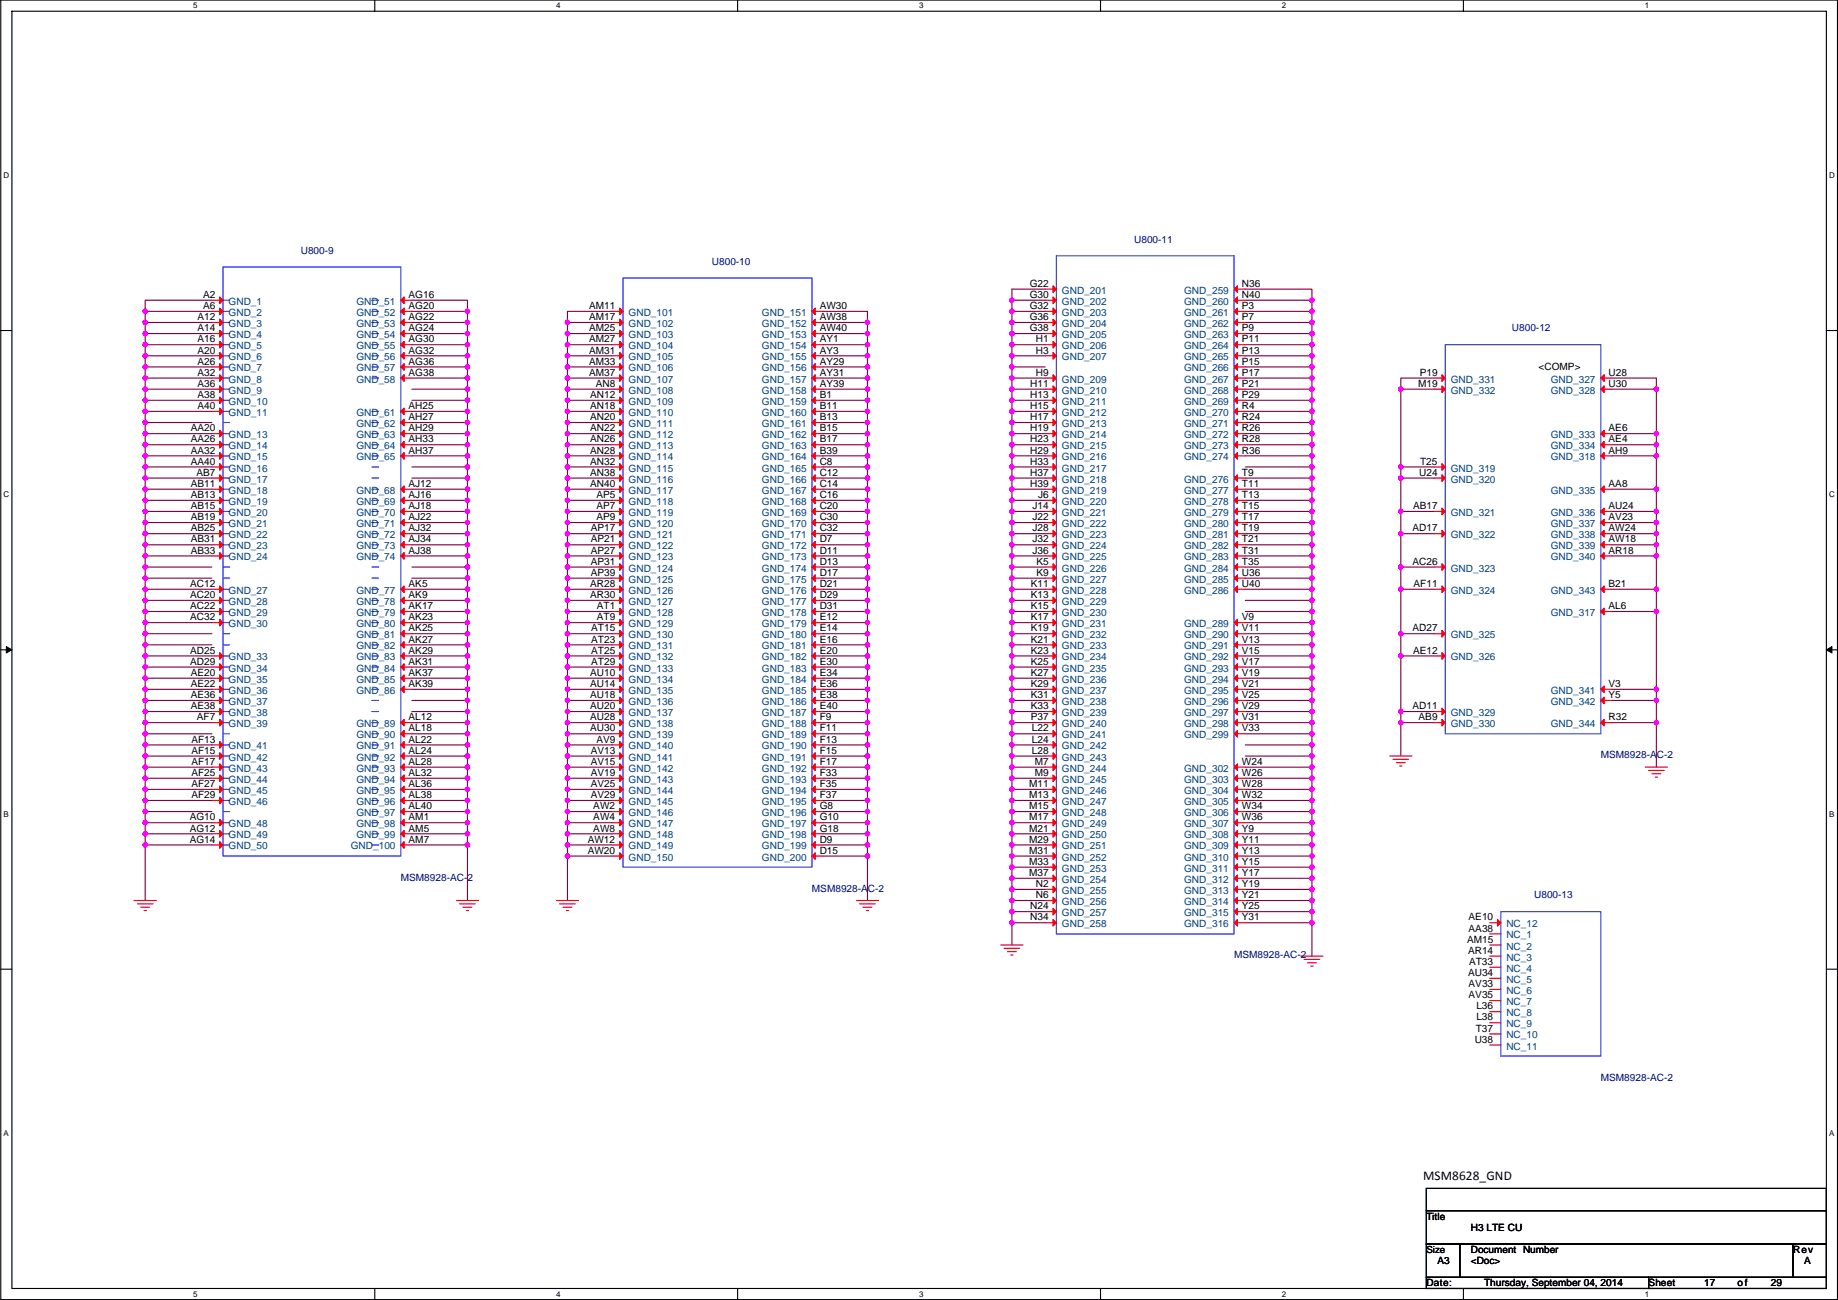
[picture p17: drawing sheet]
<svg xmlns="http://www.w3.org/2000/svg" width="420mm" height="297mm" viewBox="0 0 420 297" stroke-linecap="round" stroke-linejoin="round" font-family="sans-serif">
<defs><g id="words">
<text font-size="3" x="325.3" y="269.6">MSM8628_GND</text>
<g font-size="2.3" fill="#000080">
<text x="68.8" y="58">U800-9</text>
<text x="259.3" y="55.4">U800-11</text>
<text x="162.7" y="60.5">U800-10</text>
<text x="345.6" y="75.7">U800-12</text>
<text x="365.9" y="173.3">MSM8928-AC-2</text>
<text x="91.6" y="201.2">MSM8928-AC-2</text>
<text x="185.6" y="203.8">MSM8928-AC-2</text>
<text x="350.7" y="205.3">U800-13</text>
<text x="282.1" y="219">MSM8928-AC-2</text>
<text x="365.9" y="246.9">MSM8928-AC-2</text>
</g>
<g font-size="2.3">
<text x="235.4" y="65.5">G22</text>
<text x="283.9" y="65.5">N36</text>
<text x="46.4" y="70.6">A6</text>
<text x="46.4" y="68.1">A2</text>
<text x="93.4" y="68.1">AG16</text>
<text x="93.4" y="70.6">AG20</text>
<text x="134.7" y="70.6">AM11</text>
<text x="187.4" y="70.6">AW30</text>
<text x="235.4" y="70.6">G32</text>
<text x="235.4" y="68.1">G30</text>
<text x="283.9" y="68.1">N40</text>
<text x="283.9" y="70.6">P3</text>
<text x="45.1" y="75.7">A14</text>
<text x="45.1" y="73.2">A12</text>
<text x="93.4" y="75.7">AG24</text>
<text x="93.4" y="73.2">AG22</text>
<text x="134.7" y="75.7">AM25</text>
<text x="134.7" y="73.2">AM17</text>
<text x="187.4" y="73.2">AW38</text>
<text x="187.4" y="75.7">AW40</text>
<text x="235.4" y="75.7">G38</text>
<text x="235.4" y="73.2">G36</text>
<text x="283.9" y="73.2">P7</text>
<text x="283.9" y="75.7">P9</text>
<text x="45.1" y="78.2">A16</text>
<text x="45.1" y="80.8">A20</text>
<text x="45.1" y="83.3">A26</text>
<text x="93.4" y="83.3">AG36</text>
<text x="93.4" y="78.2">AG30</text>
<text x="93.4" y="80.8">AG32</text>
<text x="134.7" y="80.8">AM31</text>
<text x="134.7" y="83.3">AM33</text>
<text x="134.7" y="78.2">AM27</text>
<text x="187.4" y="80.8">AY3</text>
<text x="187.4" y="83.3">AY29</text>
<text x="187.4" y="78.2">AY1</text>
<text x="236.8" y="80.8">H3</text>
<text x="236.8" y="78.2">H1</text>
<text x="283.9" y="78.2">P11</text>
<text x="283.9" y="80.8">P13</text>
<text x="283.9" y="83.3">P15</text>
<text x="45.1" y="85.9">A32</text>
<text x="45.1" y="88.4">A36</text>
<text x="93.4" y="85.9">AG38</text>
<text x="134.7" y="85.9">AM37</text>
<text x="136.2" y="88.4">AN8</text>
<text x="187.4" y="85.9">AY31</text>
<text x="187.4" y="88.4">AY39</text>
<text x="235.5" y="88.4">H11</text>
<text x="236.8" y="85.9">H9</text>
<text x="283.9" y="85.9">P17</text>
<text x="283.9" y="88.4">P21</text>
<text x="324.2" y="88.4">M19</text>
<text x="324.5" y="85.9">P19</text>
<text x="351.7" y="84.6">&lt;COMP&gt;</text>
<text x="367.7" y="88.4">U30</text>
<text x="367.7" y="85.9">U28</text>
<text x="45.1" y="93.5">A40</text>
<text x="45.1" y="90.9">A38</text>
<text x="93.4" y="93.5">AH25</text>
<text x="134.9" y="90.9">AN12</text>
<text x="134.9" y="93.5">AN18</text>
<text x="187.4" y="90.9">B1</text>
<text x="187.4" y="93.5">B11</text>
<text x="235.5" y="93.5">H15</text>
<text x="235.5" y="90.9">H13</text>
<text x="283.9" y="90.9">P29</text>
<text x="283.9" y="93.5">R4</text>
<text x="43.6" y="98.6">AA20</text>
<text x="43.6" y="101.1">AA26</text>
<text x="93.4" y="101.1">AH33</text>
<text x="93.4" y="96">AH27</text>
<text x="93.4" y="98.6">AH29</text>
<text x="134.9" y="98.6">AN22</text>
<text x="134.9" y="101.1">AN26</text>
<text x="134.9" y="96">AN20</text>
<text x="187.4" y="96">B13</text>
<text x="187.4" y="98.6">B15</text>
<text x="187.4" y="101.1">B17</text>
<text x="235.5" y="96">H17</text>
<text x="235.5" y="98.6">H19</text>
<text x="235.5" y="101.1">H23</text>
<text x="283.9" y="96">R24</text>
<text x="283.9" y="98.6">R26</text>
<text x="283.9" y="101.1">R28</text>
<text x="367.7" y="98.6">AE6</text>
<text x="367.7" y="101.1">AE4</text>
<text x="43.6" y="103.6">AA32</text>
<text x="43.6" y="106.2">AA40</text>
<text x="93.4" y="103.6">AH37</text>
<text x="134.9" y="103.6">AN28</text>
<text x="134.9" y="106.2">AN32</text>
<text x="187.4" y="103.6">B39</text>
<text x="187.4" y="106.2">C8</text>
<text x="235.5" y="103.6">H29</text>
<text x="235.5" y="106.2">H33</text>
<text x="283.9" y="103.6">R36</text>
<text x="324.6" y="106.2">T25</text>
<text x="367.7" y="103.6">AH9</text>
<text x="43.6" y="113.8">AB13</text>
<text x="43.6" y="111.3">AB11</text>
<text x="44.9" y="108.7">AB7</text>
<text x="93.4" y="113.8">AJ16</text>
<text x="93.4" y="111.3">AJ12</text>
<text x="134.9" y="108.7">AN38</text>
<text x="134.9" y="111.3">AN40</text>
<text x="136.3" y="113.8">AP5</text>
<text x="187.4" y="108.7">C12</text>
<text x="187.4" y="111.3">C14</text>
<text x="187.4" y="113.8">C16</text>
<text x="235.5" y="108.7">H37</text>
<text x="235.5" y="111.3">H39</text>
<text x="237.3" y="113.8">J6</text>
<text x="283.9" y="108.7">T9</text>
<text x="283.9" y="111.3">T11</text>
<text x="283.9" y="113.8">T13</text>
<text x="324.4" y="108.7">U24</text>
<text x="367.7" y="111.3">AA8</text>
<text x="43.6" y="116.3">AB15</text>
<text x="43.6" y="118.9">AB19</text>
<text x="93.4" y="116.3">AJ18</text>
<text x="93.4" y="118.9">AJ22</text>
<text x="136.3" y="116.3">AP7</text>
<text x="136.3" y="118.9">AP9</text>
<text x="187.4" y="118.9">C30</text>
<text x="187.4" y="116.3">C20</text>
<text x="236" y="116.3">J14</text>
<text x="236" y="118.9">J22</text>
<text x="283.9" y="116.3">T15</text>
<text x="283.9" y="118.9">T17</text>
<text x="323" y="116.3">AB17</text>
<text x="367.7" y="116.3">AU24</text>
<text x="367.7" y="118.9">AV23</text>
<text x="43.6" y="124">AB31</text>
<text x="43.6" y="121.4">AB25</text>
<text x="93.4" y="121.4">AJ32</text>
<text x="93.4" y="124">AJ34</text>
<text x="135.1" y="124">AP21</text>
<text x="135.1" y="121.4">AP17</text>
<text x="187.4" y="124">D7</text>
<text x="187.4" y="121.4">C32</text>
<text x="236" y="121.4">J28</text>
<text x="236" y="124">J32</text>
<text x="283.9" y="121.4">T19</text>
<text x="283.9" y="124">T21</text>
<text x="322.9" y="121.4">AD17</text>
<text x="367.7" y="124">AW18</text>
<text x="367.7" y="121.4">AW24</text>
<text x="43.6" y="126.5">AB33</text>
<text x="93.4" y="126.5">AJ38</text>
<text x="135.1" y="126.5">AP27</text>
<text x="135.1" y="129">AP31</text>
<text x="135.1" y="131.6">AP39</text>
<text x="187.4" y="126.5">D11</text>
<text x="187.4" y="129">D13</text>
<text x="187.4" y="131.6">D17</text>
<text x="236" y="126.5">J36</text>
<text x="236.9" y="129">K5</text>
<text x="236.9" y="131.6">K9</text>
<text x="283.9" y="126.5">T31</text>
<text x="283.9" y="129">T35</text>
<text x="283.9" y="131.6">U36</text>
<text x="322.9" y="129">AC26</text>
<text x="367.7" y="126.5">AR18</text>
<text x="43.5" y="134.1">AC12</text>
<text x="43.5" y="136.7">AC20</text>
<text x="93.4" y="134.1">AK5</text>
<text x="93.4" y="136.7">AK9</text>
<text x="134.9" y="136.7">AR30</text>
<text x="134.9" y="134.1">AR28</text>
<text x="187.4" y="136.7">D29</text>
<text x="187.4" y="134.1">D21</text>
<text x="235.6" y="134.1">K11</text>
<text x="235.6" y="136.7">K13</text>
<text x="283.9" y="134.1">U40</text>
<text x="323.1" y="134.1">AF11</text>
<text x="367.7" y="134.1">B21</text>
<text x="43.5" y="139.2">AC22</text>
<text x="43.5" y="141.7">AC32</text>
<text x="93.4" y="141.7">AK23</text>
<text x="93.4" y="139.2">AK17</text>
<text x="136.4" y="139.2">AT1</text>
<text x="136.4" y="141.7">AT9</text>
<text x="187.4" y="139.2">D31</text>
<text x="187.4" y="141.7">E12</text>
<text x="235.6" y="139.2">K15</text>
<text x="235.6" y="141.7">K17</text>
<text x="283.9" y="141.7">V9</text>
<text x="367.7" y="139.2">AL6</text>
<text x="43.5" y="149.4">AD25</text>
<text x="93.4" y="144.3">AK25</text>
<text x="93.4" y="146.8">AK27</text>
<text x="93.4" y="149.4">AK29</text>
<text x="135.2" y="144.3">AT15</text>
<text x="135.2" y="146.8">AT23</text>
<text x="135.2" y="149.4">AT25</text>
<text x="187.4" y="144.3">E14</text>
<text x="187.4" y="146.8">E16</text>
<text x="187.4" y="149.4">E20</text>
<text x="235.6" y="144.3">K19</text>
<text x="235.6" y="146.8">K21</text>
<text x="235.6" y="149.4">K23</text>
<text x="283.9" y="144.3">V11</text>
<text x="283.9" y="146.8">V13</text>
<text x="283.9" y="149.4">V15</text>
<text x="322.9" y="144.3">AD27</text>
<text x="323" y="149.4">AE12</text>
<text x="43.5" y="151.9">AD29</text>
<text x="43.6" y="154.4">AE20</text>
<text x="93.4" y="151.9">AK31</text>
<text x="93.4" y="154.4">AK37</text>
<text x="134.9" y="154.4">AU10</text>
<text x="135.2" y="151.9">AT29</text>
<text x="187.4" y="151.9">E30</text>
<text x="187.4" y="154.4">E34</text>
<text x="235.6" y="151.9">K25</text>
<text x="235.6" y="154.4">K27</text>
<text x="283.9" y="151.9">V17</text>
<text x="283.9" y="154.4">V19</text>
<text x="43.6" y="157">AE22</text>
<text x="43.6" y="159.5">AE36</text>
<text x="93.4" y="157">AK39</text>
<text x="134.9" y="157">AU14</text>
<text x="134.9" y="159.5">AU18</text>
<text x="187.4" y="157">E36</text>
<text x="187.4" y="159.5">E38</text>
<text x="235.6" y="157">K29</text>
<text x="235.6" y="159.5">K31</text>
<text x="283.9" y="157">V21</text>
<text x="283.9" y="159.5">V25</text>
<text x="367.7" y="159.5">Y5</text>
<text x="367.7" y="157">V3</text>
<text x="43.6" y="162.1">AE38</text>
<text x="45" y="164.6">AF7</text>
<text x="93.4" y="167.1">AL18</text>
<text x="93.4" y="164.6">AL12</text>
<text x="134.9" y="162.1">AU20</text>
<text x="134.9" y="164.6">AU28</text>
<text x="134.9" y="167.1">AU30</text>
<text x="187.4" y="164.6">F9</text>
<text x="187.4" y="167.1">F11</text>
<text x="187.4" y="162.1">E40</text>
<text x="235.6" y="162.1">K33</text>
<text x="235.6" y="164.6">P37</text>
<text x="235.9" y="167.1">L22</text>
<text x="283.9" y="162.1">V29</text>
<text x="283.9" y="164.6">V31</text>
<text x="283.9" y="167.1">V33</text>
<text x="322.9" y="162.1">AD11</text>
<text x="324.3" y="164.6">AB9</text>
<text x="367.7" y="164.6">R32</text>
<text x="43.7" y="172.2">AF15</text>
<text x="43.7" y="169.7">AF13</text>
<text x="93.4" y="169.7">AL22</text>
<text x="93.4" y="172.2">AL24</text>
<text x="135.1" y="172.2">AV13</text>
<text x="136.3" y="169.7">AV9</text>
<text x="187.4" y="169.7">F13</text>
<text x="187.4" y="172.2">F15</text>
<text x="235.9" y="169.7">L24</text>
<text x="235.9" y="172.2">L28</text>
<text x="43.7" y="177.3">AF25</text>
<text x="43.7" y="179.8">AF27</text>
<text x="43.7" y="174.8">AF17</text>
<text x="93.4" y="174.8">AL28</text>
<text x="93.4" y="177.3">AL32</text>
<text x="93.4" y="179.8">AL36</text>
<text x="135.1" y="179.8">AV25</text>
<text x="135.1" y="174.8">AV15</text>
<text x="135.1" y="177.3">AV19</text>
<text x="187.4" y="179.8">F35</text>
<text x="187.4" y="174.8">F17</text>
<text x="187.4" y="177.3">F33</text>
<text x="235.3" y="179.8">M11</text>
<text x="236.5" y="174.8">M7</text>
<text x="236.5" y="177.3">M9</text>
<text x="283.9" y="174.8">W24</text>
<text x="283.9" y="177.3">W26</text>
<text x="283.9" y="179.8">W28</text>
<text x="43.7" y="182.4">AF29</text>
<text x="93.4" y="184.9">AL40</text>
<text x="93.4" y="182.4">AL38</text>
<text x="135.1" y="182.4">AV29</text>
<text x="135.6" y="184.9">AW2</text>
<text x="187.4" y="184.9">G8</text>
<text x="187.4" y="182.4">F37</text>
<text x="235.3" y="182.4">M13</text>
<text x="235.3" y="184.9">M15</text>
<text x="283.9" y="182.4">W32</text>
<text x="283.9" y="184.9">W34</text>
<text x="43.4" y="187.5">AG10</text>
<text x="43.4" y="190">AG12</text>
<text x="93.4" y="190">AM5</text>
<text x="93.4" y="187.5">AM1</text>
<text x="135.6" y="190">AW8</text>
<text x="135.6" y="187.5">AW4</text>
<text x="187.4" y="187.5">G10</text>
<text x="187.4" y="190">G18</text>
<text x="235.3" y="187.5">M17</text>
<text x="235.3" y="190">M21</text>
<text x="283.9" y="187.5">W36</text>
<text x="283.9" y="190">Y9</text>
<text x="43.4" y="192.5">AG14</text>
<text x="93.4" y="192.5">AM7</text>
<text x="134.4" y="195.1">AW20</text>
<text x="134.4" y="192.5">AW12</text>
<text x="187.4" y="195.1">D15</text>
<text x="187.4" y="192.5">D9</text>
<text x="235.3" y="192.5">M29</text>
<text x="235.3" y="195.1">M31</text>
<text x="235.3" y="197.6">M33</text>
<text x="283.9" y="192.5">Y11</text>
<text x="283.9" y="195.1">Y13</text>
<text x="283.9" y="197.6">Y15</text>
<text x="235.3" y="200.2">M37</text>
<text x="236.8" y="202.7">N2</text>
<text x="283.9" y="200.2">Y17</text>
<text x="283.9" y="202.7">Y19</text>
<text x="235.5" y="207.8">N24</text>
<text x="236.8" y="205.2">N6</text>
<text x="283.9" y="205.2">Y21</text>
<text x="283.9" y="207.8">Y25</text>
<text x="235.5" y="210.3">N34</text>
<text x="283.9" y="210.3">Y31</text>
<text x="335.4" y="215.4">AM15</text>
<text x="335.7" y="212.9">AA38</text>
<text x="335.7" y="210.3">AE10</text>
<text x="335.6" y="217.9">AR14</text>
<text x="335.8" y="220.5">AT33</text>
<text x="335.6" y="223">AU34</text>
<text x="335.7" y="225.6">AV33</text>
<text x="335.7" y="228.1">AV35</text>
<text x="337.5" y="230.6">L36</text>
<text x="337.5" y="233.2">L38</text>
<text x="337.1" y="238.3">U38</text>
<text x="337.3" y="235.7">T37</text>
<text x="326.1" y="278.7">Title</text>
<text x="336.2" y="281.2">H3 LTE CU</text>
<text x="336.2" y="286.3">Document Number</text>
<text x="409.9" y="286.3">Rev</text>
<text x="326.1" y="293.9">Date:</text>
<text x="328.6" y="288.8">A3</text>
<text x="336.2" y="288.8">&lt;Doc&gt;</text>
<text x="339.3" y="293.9">Thursday, September 04, 2014</text>
<text x="376.9" y="293.9">Sheet</text>
<text x="389.6" y="293.9">17</text>
<text x="397.2" y="293.9">of</text>
<text x="404.8" y="293.9">29</text>
<text x="412.4" y="288.8">A</text>
</g>
<g font-size="2.3" fill="#004080">
<text x="52.2" y="69.6">GND_1</text>
<text x="81.5" y="69.6">GND_51</text>
<text x="242.7" y="69.6">GND_202</text>
<text x="242.7" y="67.1">GND_201</text>
<text x="270.7" y="67.1">GND_259</text>
<text x="270.7" y="69.6">GND_260</text>
<text x="52.2" y="72.2">GND_2</text>
<text x="52.2" y="77.3">GND_4</text>
<text x="52.2" y="74.7">GND_3</text>
<text x="81.5" y="77.3">GND_54</text>
<text x="81.5" y="74.7">GND_53</text>
<text x="81.5" y="72.2">GND_52</text>
<text x="143.7" y="77.3">GND_103</text>
<text x="143.7" y="72.2">GND_101</text>
<text x="143.7" y="74.7">GND_102</text>
<text x="174.2" y="72.2">GND_151</text>
<text x="174.2" y="74.7">GND_152</text>
<text x="174.2" y="77.3">GND_153</text>
<text x="242.7" y="77.3">GND_205</text>
<text x="242.7" y="74.7">GND_204</text>
<text x="242.7" y="72.2">GND_203</text>
<text x="270.7" y="72.2">GND_261</text>
<text x="270.7" y="74.7">GND_262</text>
<text x="270.7" y="77.3">GND_263</text>
<text x="52.2" y="79.8">GND_5</text>
<text x="52.2" y="82.3">GND_6</text>
<text x="81.5" y="79.8">GND_55</text>
<text x="81.5" y="82.3">GND_56</text>
<text x="143.7" y="82.3">GND_105</text>
<text x="143.7" y="79.8">GND_104</text>
<text x="174.2" y="82.3">GND_155</text>
<text x="174.2" y="79.8">GND_154</text>
<text x="242.7" y="82.3">GND_207</text>
<text x="242.7" y="79.8">GND_206</text>
<text x="270.7" y="79.8">GND_264</text>
<text x="270.7" y="82.3">GND_265</text>
<text x="52.2" y="84.9">GND_7</text>
<text x="52.2" y="87.4">GND_8</text>
<text x="52.2" y="90">GND_9</text>
<text x="81.5" y="87.4">GND_58</text>
<text x="81.5" y="84.9">GND_57</text>
<text x="143.7" y="84.9">GND_106</text>
<text x="143.7" y="87.4">GND_107</text>
<text x="143.7" y="90">GND_108</text>
<text x="174.2" y="84.9">GND_156</text>
<text x="174.2" y="87.4">GND_157</text>
<text x="174.2" y="90">GND_158</text>
<text x="242.7" y="90">GND_210</text>
<text x="242.7" y="87.4">GND_209</text>
<text x="270.7" y="84.9">GND_266</text>
<text x="270.7" y="87.4">GND_267</text>
<text x="270.7" y="90">GND_268</text>
<text x="331.6" y="87.4">GND_331</text>
<text x="331.6" y="90">GND_332</text>
<text x="354.5" y="90">GND_328</text>
<text x="354.5" y="87.4">GND_327</text>
<text x="52.2" y="95">GND_11</text>
<text x="52.2" y="92.5">GND_10</text>
<text x="81.5" y="95">GND_61</text>
<text x="143.7" y="92.5">GND_109</text>
<text x="143.7" y="95">GND_110</text>
<text x="174.2" y="92.5">GND_159</text>
<text x="174.2" y="95">GND_160</text>
<text x="242.7" y="95">GND_212</text>
<text x="242.7" y="92.5">GND_211</text>
<text x="270.7" y="92.5">GND_269</text>
<text x="270.7" y="95">GND_270</text>
<text x="52.2" y="100.1">GND_13</text>
<text x="81.5" y="97.6">GND_62</text>
<text x="81.5" y="100.1">GND_63</text>
<text x="143.7" y="100.1">GND_112</text>
<text x="143.7" y="97.6">GND_111</text>
<text x="174.2" y="97.6">GND_161</text>
<text x="174.2" y="100.1">GND_162</text>
<text x="242.7" y="97.6">GND_213</text>
<text x="242.7" y="100.1">GND_214</text>
<text x="270.7" y="97.6">GND_271</text>
<text x="270.7" y="100.1">GND_272</text>
<text x="354.5" y="100.1">GND_333</text>
<text x="52.2" y="102.7">GND_14</text>
<text x="52.2" y="105.2">GND_15</text>
<text x="52.2" y="107.7">GND_16</text>
<text x="81.5" y="105.2">GND_65</text>
<text x="81.5" y="102.7">GND_64</text>
<text x="143.7" y="102.7">GND_113</text>
<text x="143.7" y="105.2">GND_114</text>
<text x="143.7" y="107.7">GND_115</text>
<text x="174.2" y="102.7">GND_163</text>
<text x="174.2" y="105.2">GND_164</text>
<text x="174.2" y="107.7">GND_165</text>
<text x="242.7" y="102.7">GND_215</text>
<text x="242.7" y="105.2">GND_216</text>
<text x="242.7" y="107.7">GND_217</text>
<text x="270.7" y="102.7">GND_273</text>
<text x="270.7" y="105.2">GND_274</text>
<text x="331.6" y="107.7">GND_319</text>
<text x="354.5" y="102.7">GND_334</text>
<text x="354.5" y="105.2">GND_318</text>
<text x="52.2" y="110.3">GND_17</text>
<text x="52.2" y="112.8">GND_18</text>
<text x="81.5" y="112.8">GND_68</text>
<text x="143.7" y="110.3">GND_116</text>
<text x="143.7" y="112.8">GND_117</text>
<text x="174.2" y="110.3">GND_166</text>
<text x="174.2" y="112.8">GND_167</text>
<text x="242.7" y="110.3">GND_218</text>
<text x="242.7" y="112.8">GND_219</text>
<text x="270.7" y="110.3">GND_276</text>
<text x="270.7" y="112.8">GND_277</text>
<text x="331.6" y="110.3">GND_320</text>
<text x="354.5" y="112.8">GND_335</text>
<text x="52.2" y="115.4">GND_19</text>
<text x="52.2" y="117.9">GND_20</text>
<text x="81.5" y="115.4">GND_69</text>
<text x="81.5" y="117.9">GND_70</text>
<text x="143.7" y="115.4">GND_118</text>
<text x="143.7" y="117.9">GND_119</text>
<text x="174.2" y="115.4">GND_168</text>
<text x="174.2" y="117.9">GND_169</text>
<text x="242.7" y="115.4">GND_220</text>
<text x="242.7" y="117.9">GND_221</text>
<text x="270.7" y="115.4">GND_278</text>
<text x="270.7" y="117.9">GND_279</text>
<text x="331.6" y="117.9">GND_321</text>
<text x="354.5" y="117.9">GND_336</text>
<text x="52.2" y="125.5">GND_23</text>
<text x="52.2" y="123">GND_22</text>
<text x="52.2" y="120.4">GND_21</text>
<text x="81.5" y="120.4">GND_71</text>
<text x="81.5" y="123">GND_72</text>
<text x="81.5" y="125.5">GND_73</text>
<text x="143.7" y="125.5">GND_122</text>
<text x="143.7" y="120.4">GND_120</text>
<text x="143.7" y="123">GND_121</text>
<text x="174.2" y="125.5">GND_172</text>
<text x="174.2" y="120.4">GND_170</text>
<text x="174.2" y="123">GND_171</text>
<text x="242.7" y="120.4">GND_222</text>
<text x="242.7" y="123">GND_223</text>
<text x="242.7" y="125.5">GND_224</text>
<text x="270.7" y="120.4">GND_280</text>
<text x="270.7" y="123">GND_281</text>
<text x="270.7" y="125.5">GND_282</text>
<text x="331.6" y="123">GND_322</text>
<text x="354.5" y="120.4">GND_337</text>
<text x="354.5" y="125.5">GND_339</text>
<text x="354.5" y="123">GND_338</text>
<text x="52.2" y="128.1">GND_24</text>
<text x="81.5" y="128.1">GND_74</text>
<text x="143.7" y="128.1">GND_123</text>
<text x="143.7" y="130.6">GND_124</text>
<text x="174.2" y="128.1">GND_173</text>
<text x="174.2" y="130.6">GND_174</text>
<text x="242.7" y="128.1">GND_225</text>
<text x="242.7" y="130.6">GND_226</text>
<text x="270.7" y="128.1">GND_283</text>
<text x="270.7" y="130.6">GND_284</text>
<text x="331.6" y="130.6">GND_323</text>
<text x="354.5" y="128.1">GND_340</text>
<text x="52.2" y="135.7">GND_27</text>
<text x="81.5" y="135.7">GND_77</text>
<text x="143.7" y="133.1">GND_125</text>
<text x="143.7" y="135.7">GND_126</text>
<text x="174.2" y="133.1">GND_175</text>
<text x="174.2" y="135.7">GND_176</text>
<text x="242.7" y="133.1">GND_227</text>
<text x="242.7" y="135.7">GND_228</text>
<text x="270.7" y="133.1">GND_285</text>
<text x="270.7" y="135.7">GND_286</text>
<text x="331.6" y="135.7">GND_324</text>
<text x="354.5" y="135.7">GND_343</text>
<text x="52.2" y="138.2">GND_28</text>
<text x="52.2" y="140.8">GND_29</text>
<text x="52.2" y="143.3">GND_30</text>
<text x="81.5" y="143.3">GND_80</text>
<text x="81.5" y="140.8">GND_79</text>
<text x="81.5" y="138.2">GND_78</text>
<text x="143.7" y="138.2">GND_127</text>
<text x="143.7" y="140.8">GND_128</text>
<text x="143.7" y="143.3">GND_129</text>
<text x="174.2" y="138.2">GND_177</text>
<text x="174.2" y="140.8">GND_178</text>
<text x="174.2" y="143.3">GND_179</text>
<text x="242.7" y="138.2">GND_229</text>
<text x="242.7" y="140.8">GND_230</text>
<text x="242.7" y="143.3">GND_231</text>
<text x="270.7" y="143.3">GND_289</text>
<text x="354.5" y="140.8">GND_317</text>
<text x="81.5" y="145.8">GND_81</text>
<text x="81.5" y="148.4">GND_82</text>
<text x="143.7" y="145.8">GND_130</text>
<text x="143.7" y="148.4">GND_131</text>
<text x="174.2" y="145.8">GND_180</text>
<text x="174.2" y="148.4">GND_181</text>
<text x="242.7" y="145.8">GND_232</text>
<text x="242.7" y="148.4">GND_233</text>
<text x="270.7" y="145.8">GND_290</text>
<text x="270.7" y="148.4">GND_291</text>
<text x="331.6" y="145.8">GND_325</text>
<text x="52.2" y="153.5">GND_34</text>
<text x="52.2" y="150.9">GND_33</text>
<text x="52.2" y="156">GND_35</text>
<text x="81.5" y="150.9">GND_83</text>
<text x="81.5" y="153.5">GND_84</text>
<text x="81.5" y="156">GND_85</text>
<text x="143.7" y="156">GND_134</text>
<text x="143.7" y="153.5">GND_133</text>
<text x="143.7" y="150.9">GND_132</text>
<text x="174.2" y="153.5">GND_183</text>
<text x="174.2" y="150.9">GND_182</text>
<text x="174.2" y="156">GND_184</text>
<text x="242.7" y="150.9">GND_234</text>
<text x="242.7" y="153.5">GND_235</text>
<text x="242.7" y="156">GND_236</text>
<text x="270.7" y="150.9">GND_292</text>
<text x="270.7" y="153.5">GND_293</text>
<text x="270.7" y="156">GND_294</text>
<text x="331.6" y="150.9">GND_326</text>
<text x="52.2" y="158.5">GND_36</text>
<text x="52.2" y="161.1">GND_37</text>
<text x="81.5" y="158.5">GND_86</text>
<text x="143.7" y="158.5">GND_135</text>
<text x="143.7" y="161.1">GND_136</text>
<text x="174.2" y="158.5">GND_185</text>
<text x="174.2" y="161.1">GND_186</text>
<text x="242.7" y="158.5">GND_237</text>
<text x="242.7" y="161.1">GND_238</text>
<text x="270.7" y="158.5">GND_295</text>
<text x="270.7" y="161.1">GND_296</text>
<text x="354.5" y="161.1">GND_342</text>
<text x="354.5" y="158.5">GND_341</text>
<text x="52.2" y="163.6">GND_38</text>
<text x="52.2" y="166.2">GND_39</text>
<text x="81.5" y="166.2">GND_89</text>
<text x="143.7" y="163.6">GND_137</text>
<text x="143.7" y="166.2">GND_138</text>
<text x="174.2" y="166.2">GND_188</text>
<text x="174.2" y="163.6">GND_187</text>
<text x="242.7" y="163.6">GND_239</text>
<text x="242.7" y="166.2">GND_240</text>
<text x="270.7" y="163.6">GND_297</text>
<text x="270.7" y="166.2">GND_298</text>
<text x="331.6" y="166.2">GND_330</text>
<text x="331.6" y="163.6">GND_329</text>
<text x="354.5" y="166.2">GND_344</text>
<text x="52.2" y="173.8">GND_42</text>
<text x="52.2" y="171.2">GND_41</text>
<text x="81.5" y="168.7">GND_90</text>
<text x="81.5" y="171.2">GND_91</text>
<text x="81.5" y="173.8">GND_92</text>
<text x="143.7" y="168.7">GND_139</text>
<text x="143.7" y="171.2">GND_140</text>
<text x="143.7" y="173.8">GND_141</text>
<text x="174.2" y="171.2">GND_190</text>
<text x="174.2" y="173.8">GND_191</text>
<text x="174.2" y="168.7">GND_189</text>
<text x="242.7" y="168.7">GND_241</text>
<text x="242.7" y="171.2">GND_242</text>
<text x="242.7" y="173.8">GND_243</text>
<text x="270.7" y="168.7">GND_299</text>
<text x="52.2" y="178.9">GND_44</text>
<text x="52.2" y="176.3">GND_43</text>
<text x="81.5" y="176.3">GND_93</text>
<text x="81.5" y="178.9">GND_94</text>
<text x="143.7" y="176.3">GND_142</text>
<text x="143.7" y="178.9">GND_143</text>
<text x="174.2" y="176.3">GND_192</text>
<text x="174.2" y="178.9">GND_193</text>
<text x="242.7" y="176.3">GND_244</text>
<text x="242.7" y="178.9">GND_245</text>
<text x="270.7" y="176.3">GND_302</text>
<text x="270.7" y="178.9">GND_303</text>
<text x="52.2" y="183.9">GND_46</text>
<text x="52.2" y="181.4">GND_45</text>
<text x="81.5" y="181.4">GND_95</text>
<text x="81.5" y="183.9">GND_96</text>
<text x="143.7" y="183.9">GND_145</text>
<text x="143.7" y="181.4">GND_144</text>
<text x="174.2" y="181.4">GND_194</text>
<text x="174.2" y="183.9">GND_195</text>
<text x="242.7" y="181.4">GND_246</text>
<text x="242.7" y="183.9">GND_247</text>
<text x="270.7" y="181.4">GND_304</text>
<text x="270.7" y="183.9">GND_305</text>
<text x="52.2" y="189">GND_48</text>
<text x="52.2" y="191.6">GND_49</text>
<text x="81.5" y="186.5">GND_97</text>
<text x="81.5" y="191.6">GND_99</text>
<text x="81.5" y="189">GND_98</text>
<text x="143.7" y="191.6">GND_148</text>
<text x="143.7" y="186.5">GND_146</text>
<text x="143.7" y="189">GND_147</text>
<text x="174.2" y="186.5">GND_196</text>
<text x="174.2" y="189">GND_197</text>
<text x="174.2" y="191.6">GND_198</text>
<text x="242.7" y="186.5">GND_248</text>
<text x="242.7" y="189">GND_249</text>
<text x="242.7" y="191.6">GND_250</text>
<text x="270.7" y="186.5">GND_306</text>
<text x="270.7" y="189">GND_307</text>
<text x="270.7" y="191.6">GND_308</text>
<text x="52.2" y="194.1">GND_50</text>
<text x="80.2" y="194.1">GND_100</text>
<text x="143.7" y="196.6">GND_150</text>
<text x="143.7" y="194.1">GND_149</text>
<text x="174.2" y="196.6">GND_200</text>
<text x="174.2" y="194.1">GND_199</text>
<text x="242.7" y="194.1">GND_251</text>
<text x="242.7" y="196.6">GND_252</text>
<text x="270.7" y="194.1">GND_309</text>
<text x="270.7" y="196.6">GND_310</text>
<text x="242.7" y="199.2">GND_253</text>
<text x="242.7" y="201.7">GND_254</text>
<text x="270.7" y="199.2">GND_311</text>
<text x="270.7" y="201.7">GND_312</text>
<text x="242.7" y="209.3">GND_257</text>
<text x="242.7" y="204.3">GND_255</text>
<text x="242.7" y="206.8">GND_256</text>
<text x="270.7" y="204.3">GND_313</text>
<text x="270.7" y="206.8">GND_314</text>
<text x="270.7" y="209.3">GND_315</text>
<text x="242.7" y="211.9">GND_258</text>
<text x="270.7" y="211.9">GND_316</text>
<text x="344.3" y="214.4">NC_1</text>
<text x="344.3" y="211.9">NC_12</text>
<text x="344.3" y="217">NC_2</text>
<text x="344.3" y="219.5">NC_3</text>
<text x="344.3" y="222">NC_4</text>
<text x="344.3" y="224.6">NC_5</text>
<text x="344.3" y="227.1">NC_6</text>
<text x="344.3" y="229.7">NC_7</text>
<text x="344.3" y="232.2">NC_8</text>
<text x="344.3" y="234.7">NC_9</text>
<text x="344.3" y="237.3">NC_10</text>
<text x="344.3" y="239.8">NC_11</text>
</g>
<text font-size="2.2" x="326.1" y="286.2">Size</text>
<g font-size="1.8">
<text x="44.2" y="1.9">5</text>
<text x="127.1" y="1.9">4</text>
<text x="210.1" y="1.9">3</text>
<text x="293" y="1.9">2</text>
<text x="376" y="1.9">1</text>
<text x=".8" y="40.7">D</text>
<text x="418.1" y="40.7">D</text>
<text x=".8" y="113.6">C</text>
<text x="418.1" y="113.6">C</text>
<text x=".8" y="186.6">B</text>
<text x="418.1" y="186.6">B</text>
<text x=".8" y="259.5">A</text>
<text x="418.1" y="259.5">A</text>
<text x="44.2" y="296.3">5</text>
<text x="127.1" y="296.3">4</text>
<text x="210.1" y="296.3">3</text>
<text x="293" y="296.3">2</text>
<text x="376" y="296.3">1</text>
</g>
</g></defs>
<path d="M.2 0h419.8v296.9h-419.8zM2.7 2.6h414.8v291.8h-414.8z" fill="none" stroke="#000" stroke-width=".25"/>
<g fill="#fff">
<path d="M44.2 .3h1v2h-1z"/>
<path d="M44.2 294.7h1v2h-1z"/>
</g>
<path d="M85.7 0v2.6M85.7 294.4v2.5" fill="none" stroke="#000" stroke-width=".25"/>
<g fill="#fff">
<path d="M127.1 .3h1v2h-1z"/>
<path d="M127.1 294.7h1v2h-1z"/>
</g>
<path d="M168.6 0v2.6M168.6 294.4v2.5" fill="none" stroke="#000" stroke-width=".25"/>
<g fill="#fff">
<path d="M210.1 .3h1v2h-1z"/>
<path d="M210.1 294.7h1v2h-1z"/>
</g>
<path d="M251.6 0v2.6M251.6 294.4v2.5" fill="none" stroke="#000" stroke-width=".25"/>
<g fill="#fff">
<path d="M293 .3h1v2h-1z"/>
<path d="M293 294.7h1v2h-1z"/>
</g>
<path d="M334.5 0v2.6M334.5 294.4v2.5" fill="none" stroke="#000" stroke-width=".25"/>
<g fill="#fff">
<path d="M376 .3h1v2h-1z"/>
<path d="M376 294.7h1v2h-1z"/>
<path d="M.8 39h1.3v2.1h-1.3z"/>
<path d="M418.1 39h1.3v2.1h-1.3z"/>
<path d="M.8 112h1.3v2h-1.3z"/>
<path d="M418.1 112h1.3v2h-1.3z"/>
</g>
<path d="M.2 75.5h2.5M417.5 75.5h2.5" fill="none" stroke="#000" stroke-width=".25"/>
<g fill="#fff">
<path d="M.8 185h1.2v2h-1.2z"/>
<path d="M418.1 185h1.2v2h-1.2z"/>
</g>
<path d="M.2 148.5h2.5M417.5 148.5h2.5" fill="none" stroke="#000" stroke-width=".25"/>
<path d="M1.4 147.7l1.3 .8-1.3 .7zM417.5 148.5l1.3-.8v1.5z" fill="#000" stroke="#000" stroke-width=".23"/>
<g fill="#fff">
<path d="M.8 257.9h1.2v2h-1.2z"/>
<path d="M418.1 257.9h1.2v2h-1.2z"/>
</g>
<path d="M.2 221.4h2.5M417.5 221.4h2.5M326.1 271.5h91.4v5.1h-91.4zM326.1 276.6h91.4v7.6h-91.4zM326.1 291.9h50.8v2.5h-50.8zM326.1 284.2h7.6v7.7h-7.6zM333.7 284.2h76.2v7.7h-76.2zM376.9 291.9h40.6v2.5h-40.6zM409.9 284.2h7.6v7.7h-7.6z" fill="none" stroke="#000" stroke-width=".25"/>
<g fill="none" stroke="#800040" stroke-width=".25">
<path d="M48.4 71.1h-15.2v2.6M48.4 73.7h-15.2v2.5M48.4 76.2h-15.2v2.6M48.4 78.8h-15.2v2.5M48.4 68.6h-15.2v2.5M94.2 68.6h12.7v2.5M94.2 71.1h12.7M94.2 73.7h12.7M94.2 76.2h12.7v2.6M94.2 78.8h12.7v2.5M106.9 71.1v2.6M106.9 73.7v2.5"/>
<path d="M129.7 73.7v2.5h10.2M129.7 76.2v2.6M129.7 78.8h10.2M129.7 78.8v2.5h10.2M139.9 71.1h-10.2v2.6h10.2M188.1 71.1h10.2v2.6M188.1 73.7h10.2M188.1 76.2h10.2v2.6M188.1 78.8h10.2v2.5M198.3 73.7v2.5M231.3 68.6h7.6M231.3 71.1h7.6"/>
<path d="M231.3 73.7h7.6M231.3 68.6v2.5M231.3 71.1v2.6M231.3 73.7v2.5M238.9 66.1h-7.6v2.5M238.9 76.2h-7.6v2.6M238.9 78.8h-7.6v2.5M284.7 71.1h15.2M284.7 73.7h15.2M284.7 76.2h15.2v2.6M284.7 66.1h15.2v2.5M284.7 68.6h15.2"/>
<path d="M284.7 78.8h15.2v2.5M299.9 68.6v2.5M299.9 71.1v2.6M299.9 73.7v2.5M33.2 91.5h15.2M33.2 91.5v2.5M48.4 81.3h-15.2v2.5M48.4 83.8h-15.2v2.6M48.4 86.4h-15.2v2.5M48.4 88.9h-15.2v2.6M48.4 94h-15.2v2.5M48.4 96.5h-15.2v2.6"/>
<path d="M48.4 99.1h-15.2v2.5M94.2 81.3h12.7M94.2 83.8h12.7M94.2 86.4h12.7M94.2 88.9h12.7v2.6M94.2 91.5h12.7M94.2 94h12.7v2.5M94.2 96.5h12.7v2.6M94.2 99.1h12.7M106.9 81.3v2.5M106.9 83.8v2.6M106.9 86.4v2.5"/>
<path d="M106.9 91.5v2.5M106.9 99.1v2.5M129.7 81.3v2.5h10.2M129.7 83.8v2.6h10.2M129.7 86.4v2.5h10.2M129.7 88.9v2.6h10.2M129.7 91.5v2.5h10.2M129.7 94v2.5M129.7 96.5h10.2M129.7 96.5v2.6h10.2M129.7 99.1v2.5h10.2M188.1 81.3h10.2v2.5"/>
<path d="M188.1 83.8h10.2v2.6M188.1 86.4h10.2M188.1 88.9h10.2M188.1 91.5h10.2v2.5M188.1 94h10.2v2.5M188.1 96.5h10.2v2.6M188.1 99.1h10.2M198.3 86.4v2.5M198.3 88.9v2.6M198.3 99.1v2.5M231.3 81.3h7.6M231.3 83.8h7.6"/>
<path d="M231.3 86.4h7.6M231.3 88.9h7.6M231.3 91.5h7.6M231.3 94h7.6M231.3 99.1h7.6M231.3 81.3v2.5M231.3 83.8v2.6M231.3 86.4v2.5M231.3 88.9v2.6M231.3 91.5v2.5M231.3 94v2.5M231.3 99.1v2.5"/>
<path d="M238.9 96.5h-7.6v2.6M284.7 83.8h15.2M284.7 86.4h15.2M284.7 88.9h15.2M284.7 91.5h15.2M284.7 94h15.2v2.5M284.7 81.3h15.2M284.7 96.5h15.2v2.6M284.7 99.1h15.2M299.9 81.3v2.5M299.9 83.8v2.6M299.9 86.4v2.5"/>
<path d="M299.9 88.9v2.6M299.9 91.5v2.5M299.9 99.1v2.5M327.8 88.9h-7.6v17.8M327.8 86.4h-7.6v2.5M368.5 86.4h10.1v2.5M368.5 99.1h10.1M368.5 88.9h10.1M378.6 88.9v10.2M378.6 99.1v2.5M48.4 101.6h-15.2v2.6M48.4 104.2h-15.2v2.5"/>
<path d="M48.4 106.7h-15.2v2.5M48.4 109.2h-15.2v2.6M48.4 111.8h-15.2v2.5M48.4 114.3h-15.2v2.6M48.4 116.9h-15.2v2.5M48.4 119.4h-15.2v2.5M94.2 101.6h12.7M94.2 104.2h12.7v2.5M94.2 106.7h12.7v2.5M94.2 109.2h12.7M94.2 111.8h12.7v2.5M94.2 114.3h12.7v2.6"/>
<path d="M94.2 116.9h12.7v2.5M94.2 119.4h12.7v2.5M106.9 101.6v2.6M106.9 109.2v2.6M129.7 101.6v2.6h10.2M129.7 104.2v2.5h10.2M129.7 106.7v2.5h10.2M129.7 109.2v2.6h10.2M129.7 111.8v2.5M129.7 114.3h10.2M129.7 114.3v2.6h10.2M129.7 116.9v2.5h10.2"/>
<path d="M129.7 119.4v2.5h10.2M188.1 101.6h10.2v2.6M188.1 104.2h10.2M188.1 106.7h10.2v2.5M188.1 109.2h10.2v2.6M188.1 111.8h10.2v2.5M188.1 114.3h10.2v2.6M188.1 116.9h10.2v2.5M188.1 119.4h10.2v2.5M198.3 104.2v2.5M231.3 101.6h7.6M231.3 104.2h7.6"/>
<path d="M231.3 106.7h7.6M231.3 109.2h7.6M231.3 116.9h7.6M231.3 119.4h7.6M231.3 101.6v2.6M231.3 104.2v2.5M231.3 106.7v2.5M231.3 109.2v2.6M231.3 116.9v2.5M231.3 119.4v2.5M238.9 111.8h-7.6v2.5M238.9 114.3h-7.6v2.6"/>
<path d="M284.7 101.6h15.2M284.7 104.2h15.2M284.7 106.7h15.2M284.7 109.2h15.2M284.7 111.8h15.2v2.5M284.7 119.4h15.2M284.7 114.3h15.2v2.6M284.7 116.9h15.2M299.9 101.6v2.6M299.9 104.2v2.5M299.9 106.7v2.5M299.9 109.2v2.6"/>
<path d="M299.9 116.9v2.5M299.9 119.4v2.5M327.8 106.7h-7.6v2.5M327.8 109.2h-7.6v7.7M327.8 116.9h-7.6v5M368.5 101.6h10.1M368.5 104.2h10.1M368.5 111.8h10.1v5.1M368.5 119.4h10.1M368.5 116.9h10.1M378.6 101.6v2.6M378.6 104.2v7.6"/>
<path d="M378.6 116.9v2.5M378.6 119.4v2.5M33.2 124.5h15.2M33.2 127h15.2M33.2 139.7h15.2M33.2 124.5v2.5M33.2 127v2.6M33.2 139.7v2.6M48.4 121.9h-15.2v2.6M48.4 129.6h-15.2v2.5M48.4 132.1h-15.2v2.5M48.4 134.6h-15.2v2.6"/>
<path d="M48.4 137.2h-15.2v2.5M94.2 121.9h12.7M94.2 124.5h12.7v2.5M94.2 127h12.7v2.6M94.2 129.6h12.7v2.5M94.2 132.1h12.7v2.5M94.2 134.6h12.7v2.6M94.2 137.2h12.7M94.2 139.7h12.7v2.6M106.9 121.9v2.6M106.9 137.2v2.5M129.7 121.9v2.6h10.2"/>
<path d="M129.7 124.5v2.5h10.2M129.7 127v2.6h10.2M129.7 129.6v2.5h10.2M129.7 132.1v2.5h10.2M129.7 134.6v2.6h10.2M129.7 137.2v2.5h10.2M129.7 139.7v2.6h10.2M188.1 121.9h10.2M188.1 124.5h10.2M188.1 127h10.2M188.1 129.6h10.2v2.5M188.1 132.1h10.2v2.5"/>
<path d="M188.1 134.6h10.2v2.6M188.1 137.2h10.2v2.5M188.1 139.7h10.2v2.6M198.3 121.9v2.6M198.3 124.5v2.5M198.3 127v2.6M231.3 121.9h7.6M231.3 124.5h7.6M231.3 127h7.6M231.3 129.6h7.6M231.3 132.1h7.6M231.3 137.2h7.6"/>
<path d="M231.3 139.7h7.6M231.3 121.9v2.6M231.3 124.5v2.5M231.3 127v2.6M231.3 129.6v2.5M231.3 132.1v2.5M231.3 137.2v2.5M231.3 139.7v2.6M238.9 134.6h-7.6v2.6M284.7 121.9h15.2M284.7 124.5h15.2M284.7 127h15.2"/>
<path d="M284.7 129.6h15.2M284.7 132.1h15.2M284.7 134.6h15.2M284.7 137.2h15.2M284.7 139.7h15.2M299.9 121.9v2.6M299.9 124.5v2.5M299.9 127v2.6M299.9 129.6v2.5M299.9 132.1v2.5M299.9 134.6v2.6M299.9 137.2v2.5"/>
<path d="M299.9 139.7v2.6M327.8 121.9h-7.6v7.7M327.8 129.6h-7.6v5M327.8 134.6h-7.6v10.2M368.5 121.9h10.1M368.5 124.5h10.1M368.5 127h10.1M368.5 134.6h10.1M368.5 139.7h10.1v17.8M378.6 121.9v2.6M378.6 124.5v2.5M378.6 127v7.6"/>
<path d="M378.6 134.6v5.1M33.2 142.3h15.2M33.2 157.5h15.2M33.2 142.3v2.5M33.2 157.5v2.5M48.4 144.8h-15.2v2.5M48.4 147.3h-15.2v2.6M48.4 149.9h-15.2v2.5M48.4 152.4h-15.2v2.6M48.4 155h-15.2v2.5M94.2 142.3h12.7v2.5M94.2 144.8h12.7v2.5"/>
<path d="M94.2 147.3h12.7v2.6M94.2 149.9h12.7v2.5M94.2 152.4h12.7v2.6M94.2 155h12.7v2.5M94.2 157.5h12.7v2.5M129.7 142.3v2.5h10.2M129.7 144.8v2.5h10.2M129.7 147.3v2.6h10.2M129.7 149.9v2.5M129.7 152.4h10.2M129.7 152.4v2.6h10.2M129.7 155v2.5h10.2"/>
<path d="M129.7 157.5v2.5h10.2M188.1 142.3h10.2v2.5M188.1 144.8h10.2v2.5M188.1 147.3h10.2M188.1 149.9h10.2v2.5M188.1 152.4h10.2v2.6M188.1 155h10.2v2.5M188.1 157.5h10.2v2.5M198.3 147.3v2.6M231.3 142.3h7.6M231.3 144.8h7.6M231.3 147.3h7.6"/>
<path d="M231.3 155h7.6M231.3 157.5h7.6M231.3 142.3v2.5M231.3 144.8v2.5M231.3 147.3v2.6M231.3 155v2.5M231.3 157.5v2.5M238.9 149.9h-7.6v2.5M238.9 152.4h-7.6v2.6M284.7 142.3h15.2M284.7 144.8h15.2M284.7 147.3h15.2"/>
<path d="M284.7 149.9h15.2v2.5M284.7 157.5h15.2M284.7 152.4h15.2v2.6M284.7 155h15.2M299.9 142.3v2.5M299.9 144.8v2.5M299.9 147.3v2.6M299.9 155v2.5M299.9 157.5v2.5M327.8 144.8h-7.6v5.1M327.8 149.9h-7.6v12.7M368.5 157.5h10.1v2.5"/>
<path d="M33.2 162.6h15.2M33.2 172.7h15.2M33.2 175.3h15.2M33.2 162.6v2.5M33.2 172.7v2.6M33.2 175.3v2.5M48.4 160h-15.2v2.6M48.4 165.1h-15.2v2.6M48.4 167.7h-15.2v2.5M48.4 170.2h-15.2v2.5M48.4 177.8h-15.2v2.6M94.2 160h12.7v2.6"/>
<path d="M94.2 162.6h12.7v2.5M94.2 165.1h12.7M94.2 167.7h12.7v2.5M94.2 170.2h12.7v2.5M94.2 172.7h12.7M94.2 175.3h12.7v2.5M94.2 177.8h12.7v2.6M106.9 165.1v2.6M106.9 172.7v2.6M129.7 160v2.6h10.2M129.7 162.6v2.5h10.2M129.7 165.1v2.6h10.2"/>
<path d="M129.7 167.7v2.5h10.2M129.7 170.2v2.5h10.2M129.7 172.7v2.6h10.2M129.7 175.3v2.5h10.2M129.7 177.8v2.6h10.2M188.1 160h10.2M188.1 162.6h10.2M188.1 165.1h10.2M188.1 167.7h10.2v2.5M188.1 170.2h10.2v2.5M188.1 172.7h10.2v2.6M188.1 175.3h10.2"/>
<path d="M188.1 177.8h10.2v2.6M198.3 160v2.6M198.3 162.6v2.5M198.3 165.1v2.6M198.3 175.3v2.5M231.3 160h7.6M231.3 162.6h7.6M231.3 165.1h7.6M231.3 167.7h7.6M231.3 170.2h7.6M231.3 172.7h7.6M231.3 175.3h7.6"/>
<path d="M231.3 177.8h7.6M231.3 160v2.6M231.3 162.6v2.5M231.3 165.1v2.6M231.3 167.7v2.5M231.3 170.2v2.5M231.3 172.7v2.6M231.3 175.3v2.5M231.3 177.8v2.6M284.7 160h15.2M284.7 162.6h15.2M284.7 165.1h15.2"/>
<path d="M284.7 167.7h15.2v2.5M284.7 175.3h15.2M284.7 177.8h15.2M284.7 170.2h15.2v2.5M284.7 172.7h15.2M299.9 160v2.6M299.9 162.6v2.5M299.9 165.1v2.6M299.9 172.7v2.6M299.9 175.3v2.5M299.9 177.8v2.6M327.8 162.6h-7.6v2.5"/>
<path d="M327.8 165.1h-7.6v7.6M368.5 165.1h10.1M368.5 160h10.1M378.6 160v5.1M378.6 165.1v10.2M33.2 180.4h15.2M33.2 182.9h15.2M33.2 193.1h15.2M33.2 180.4v2.5M33.2 182.9v2.5M33.2 193.1v12.7M48.4 185.4h-15.2v2.6"/>
<path d="M48.4 188h-15.2v2.5M48.4 190.5h-15.2v2.6M94.2 180.4h12.7M94.2 182.9h12.7v2.5M94.2 185.4h12.7v2.6M94.2 188h12.7v2.5M94.2 190.5h12.7v2.6M94.2 193.1h12.7v12.7M106.9 180.4v2.5M129.7 180.4v2.5h10.2M129.7 182.9v2.5h10.2M129.7 185.4v2.6"/>
<path d="M129.7 188h10.2M129.7 188v2.5h10.2M129.7 190.5v2.6h10.2M129.7 193.1v2.5h10.2M129.7 195.6v10.2M188.1 180.4h10.2v2.5M188.1 182.9h10.2v2.5M188.1 185.4h10.2v2.6M188.1 188h10.2v2.5M188.1 190.5h10.2M188.1 193.1h10.2M188.1 195.6h10.2"/>
<path d="M198.3 190.5v2.6M198.3 193.1v2.5M198.3 195.6v10.2M231.3 180.4h7.6M231.3 182.9h7.6M231.3 190.5h7.6M231.3 193.1h7.6M231.3 195.6h7.6M231.3 198.1h7.6M231.3 180.4v2.5M231.3 182.9v2.5M231.3 190.5v2.6"/>
<path d="M231.3 193.1v2.5M231.3 195.6v2.5M231.3 198.1v2.6M238.9 185.4h-7.6v2.6M238.9 188h-7.6v2.5M284.7 180.4h15.2M284.7 182.9h15.2M284.7 185.4h15.2v2.6M284.7 193.1h15.2M284.7 195.6h15.2M284.7 198.1h15.2M284.7 188h15.2v2.5"/>
<path d="M284.7 190.5h15.2M299.9 180.4v2.5M299.9 182.9v2.5M299.9 190.5v2.6M299.9 193.1v2.5M299.9 195.6v2.5M299.9 198.1v2.6M231.3 200.7h7.6M231.3 203.2h7.6M231.3 210.8h7.6M231.3 200.7v2.5M231.3 203.2v2.6"/>
<path d="M231.3 210.8v5.1M238.9 205.8h-7.6v2.5M238.9 208.3h-7.6v2.5M284.7 200.7h15.2M284.7 203.2h15.2M284.7 205.8h15.2v2.5M284.7 208.3h15.2v2.5M284.7 210.8h15.2M299.9 200.7v2.5M299.9 203.2v2.6M299.9 210.8v7.7"/>
</g>
<g fill="#f0f" stroke="#f0f" stroke-width=".25">
<circle cx="33.2" cy="71.1" r=".5"/>
<circle cx="106.8" cy="71.1" r=".5"/>
<circle cx="106.8" cy="73.7" r=".5"/>
<circle cx="106.8" cy="76.2" r=".5"/>
<circle cx="106.8" cy="78.7" r=".5"/>
<circle cx="106.8" cy="81.3" r=".5"/>
<circle cx="106.8" cy="83.8" r=".5"/>
<circle cx="106.8" cy="86.4" r=".5"/>
<circle cx="106.8" cy="88.9" r=".5"/>
<circle cx="106.8" cy="91.4" r=".5"/>
<circle cx="106.8" cy="94" r=".5"/>
<circle cx="106.8" cy="96.5" r=".5"/>
<circle cx="106.8" cy="99.1" r=".5"/>
<circle cx="106.8" cy="101.6" r=".5"/>
<circle cx="106.8" cy="104.1" r=".5"/>
<circle cx="106.8" cy="106.7" r=".5"/>
<circle cx="106.8" cy="109.2" r=".5"/>
<circle cx="106.8" cy="111.8" r=".5"/>
<circle cx="106.8" cy="114.3" r=".5"/>
<circle cx="106.8" cy="116.8" r=".5"/>
<circle cx="106.8" cy="119.4" r=".5"/>
<circle cx="106.8" cy="121.9" r=".5"/>
<circle cx="106.8" cy="124.5" r=".5"/>
<circle cx="106.8" cy="127" r=".5"/>
<circle cx="106.8" cy="129.5" r=".5"/>
<circle cx="106.8" cy="132.1" r=".5"/>
<circle cx="106.8" cy="134.6" r=".5"/>
<circle cx="106.8" cy="137.2" r=".5"/>
<circle cx="106.8" cy="139.7" r=".5"/>
<circle cx="106.8" cy="142.2" r=".5"/>
<circle cx="106.8" cy="144.8" r=".5"/>
<circle cx="106.8" cy="147.3" r=".5"/>
<circle cx="106.8" cy="149.9" r=".5"/>
<circle cx="106.8" cy="152.4" r=".5"/>
<circle cx="106.8" cy="154.9" r=".5"/>
<circle cx="106.8" cy="157.5" r=".5"/>
<circle cx="106.8" cy="160" r=".5"/>
<circle cx="106.8" cy="162.6" r=".5"/>
<circle cx="106.8" cy="165.1" r=".5"/>
<circle cx="106.8" cy="167.6" r=".5"/>
<circle cx="106.8" cy="170.2" r=".5"/>
<circle cx="106.8" cy="172.7" r=".5"/>
<circle cx="106.8" cy="175.3" r=".5"/>
<circle cx="106.8" cy="177.8" r=".5"/>
<circle cx="106.8" cy="180.3" r=".5"/>
<circle cx="106.8" cy="182.9" r=".5"/>
<circle cx="106.8" cy="185.4" r=".5"/>
<circle cx="106.8" cy="188" r=".5"/>
<circle cx="106.8" cy="190.5" r=".5"/>
<circle cx="106.8" cy="193" r=".5"/>
<circle cx="33.2" cy="73.7" r=".5"/>
<circle cx="33.2" cy="76.2" r=".5"/>
<circle cx="33.2" cy="78.7" r=".5"/>
<circle cx="33.2" cy="81.3" r=".5"/>
<circle cx="33.2" cy="83.8" r=".5"/>
<circle cx="33.2" cy="86.4" r=".5"/>
<circle cx="33.2" cy="88.9" r=".5"/>
<circle cx="33.2" cy="91.4" r=".5"/>
<circle cx="33.2" cy="94" r=".5"/>
<circle cx="33.2" cy="96.5" r=".5"/>
<circle cx="33.2" cy="99.1" r=".5"/>
<circle cx="33.2" cy="101.6" r=".5"/>
<circle cx="33.2" cy="104.1" r=".5"/>
<circle cx="33.2" cy="106.7" r=".5"/>
<circle cx="33.2" cy="109.2" r=".5"/>
<circle cx="33.2" cy="111.8" r=".5"/>
<circle cx="33.2" cy="114.3" r=".5"/>
<circle cx="33.2" cy="116.8" r=".5"/>
<circle cx="33.2" cy="119.4" r=".5"/>
<circle cx="33.2" cy="121.9" r=".5"/>
<circle cx="33.2" cy="124.5" r=".5"/>
<circle cx="33.2" cy="127" r=".5"/>
<circle cx="33.2" cy="129.5" r=".5"/>
<circle cx="33.2" cy="132.1" r=".5"/>
<circle cx="33.2" cy="134.6" r=".5"/>
<circle cx="33.2" cy="137.2" r=".5"/>
<circle cx="33.2" cy="139.7" r=".5"/>
<circle cx="33.2" cy="142.2" r=".5"/>
<circle cx="33.2" cy="144.8" r=".5"/>
<circle cx="33.2" cy="147.3" r=".5"/>
<circle cx="33.2" cy="149.9" r=".5"/>
<circle cx="33.2" cy="152.4" r=".5"/>
<circle cx="33.2" cy="154.9" r=".5"/>
<circle cx="33.2" cy="157.5" r=".5"/>
<circle cx="33.2" cy="160" r=".5"/>
<circle cx="33.2" cy="162.6" r=".5"/>
<circle cx="33.2" cy="165.1" r=".5"/>
<circle cx="33.2" cy="167.6" r=".5"/>
<circle cx="33.2" cy="170.2" r=".5"/>
<circle cx="33.2" cy="172.7" r=".5"/>
<circle cx="33.2" cy="175.3" r=".5"/>
<circle cx="33.2" cy="177.8" r=".5"/>
<circle cx="33.2" cy="180.3" r=".5"/>
<circle cx="33.2" cy="182.9" r=".5"/>
<circle cx="33.2" cy="185.4" r=".5"/>
<circle cx="33.2" cy="188" r=".5"/>
<circle cx="33.2" cy="190.5" r=".5"/>
<circle cx="33.2" cy="193" r=".5"/>
<circle cx="129.7" cy="73.7" r=".5"/>
<circle cx="129.7" cy="76.2" r=".5"/>
<circle cx="129.7" cy="78.7" r=".5"/>
<circle cx="129.7" cy="81.3" r=".5"/>
<circle cx="129.7" cy="83.8" r=".5"/>
<circle cx="129.7" cy="86.4" r=".5"/>
<circle cx="129.7" cy="88.9" r=".5"/>
<circle cx="129.7" cy="91.4" r=".5"/>
<circle cx="129.7" cy="94" r=".5"/>
<circle cx="129.7" cy="96.5" r=".5"/>
<circle cx="129.7" cy="99.1" r=".5"/>
<circle cx="129.7" cy="101.6" r=".5"/>
<circle cx="129.7" cy="104.1" r=".5"/>
<circle cx="129.7" cy="106.7" r=".5"/>
<circle cx="129.7" cy="109.2" r=".5"/>
<circle cx="129.7" cy="111.8" r=".5"/>
<circle cx="129.7" cy="114.3" r=".5"/>
<circle cx="129.7" cy="116.8" r=".5"/>
<circle cx="129.7" cy="119.4" r=".5"/>
<circle cx="129.7" cy="121.9" r=".5"/>
<circle cx="129.7" cy="124.5" r=".5"/>
<circle cx="129.7" cy="127" r=".5"/>
<circle cx="129.7" cy="129.5" r=".5"/>
<circle cx="129.7" cy="132.1" r=".5"/>
<circle cx="129.7" cy="134.6" r=".5"/>
<circle cx="129.7" cy="137.2" r=".5"/>
<circle cx="129.7" cy="139.7" r=".5"/>
<circle cx="129.7" cy="142.2" r=".5"/>
<circle cx="129.7" cy="144.8" r=".5"/>
<circle cx="129.7" cy="147.3" r=".5"/>
<circle cx="129.7" cy="149.9" r=".5"/>
<circle cx="129.7" cy="152.4" r=".5"/>
<circle cx="129.7" cy="154.9" r=".5"/>
<circle cx="129.7" cy="157.5" r=".5"/>
<circle cx="129.7" cy="160" r=".5"/>
<circle cx="129.7" cy="162.6" r=".5"/>
<circle cx="129.7" cy="165.1" r=".5"/>
<circle cx="129.7" cy="167.6" r=".5"/>
<circle cx="129.7" cy="170.2" r=".5"/>
<circle cx="129.7" cy="172.7" r=".5"/>
<circle cx="129.7" cy="175.3" r=".5"/>
<circle cx="129.7" cy="177.8" r=".5"/>
<circle cx="129.7" cy="180.3" r=".5"/>
<circle cx="129.7" cy="182.9" r=".5"/>
<circle cx="129.7" cy="185.4" r=".5"/>
<circle cx="129.7" cy="188" r=".5"/>
<circle cx="129.7" cy="190.5" r=".5"/>
<circle cx="129.7" cy="193" r=".5"/>
<circle cx="129.7" cy="195.6" r=".5"/>
<circle cx="198.3" cy="73.7" r=".5"/>
<circle cx="198.3" cy="76.2" r=".5"/>
<circle cx="198.3" cy="78.7" r=".5"/>
<circle cx="198.3" cy="81.3" r=".5"/>
<circle cx="198.3" cy="83.8" r=".5"/>
<circle cx="198.3" cy="86.4" r=".5"/>
<circle cx="198.3" cy="88.9" r=".5"/>
<circle cx="198.3" cy="91.4" r=".5"/>
<circle cx="198.3" cy="94" r=".5"/>
<circle cx="198.3" cy="96.5" r=".5"/>
<circle cx="198.3" cy="99.1" r=".5"/>
<circle cx="198.3" cy="101.6" r=".5"/>
<circle cx="198.3" cy="104.1" r=".5"/>
<circle cx="198.3" cy="106.7" r=".5"/>
<circle cx="198.3" cy="109.2" r=".5"/>
<circle cx="198.3" cy="111.8" r=".5"/>
<circle cx="198.3" cy="114.3" r=".5"/>
<circle cx="198.3" cy="116.8" r=".5"/>
<circle cx="198.3" cy="119.4" r=".5"/>
<circle cx="198.3" cy="121.9" r=".5"/>
<circle cx="198.3" cy="124.5" r=".5"/>
<circle cx="198.3" cy="127" r=".5"/>
<circle cx="198.3" cy="129.5" r=".5"/>
<circle cx="198.3" cy="132.1" r=".5"/>
<circle cx="198.3" cy="134.6" r=".5"/>
<circle cx="198.3" cy="137.2" r=".5"/>
<circle cx="198.3" cy="139.7" r=".5"/>
<circle cx="198.3" cy="142.2" r=".5"/>
<circle cx="198.3" cy="144.8" r=".5"/>
<circle cx="198.3" cy="147.3" r=".5"/>
<circle cx="198.3" cy="149.9" r=".5"/>
<circle cx="198.3" cy="152.4" r=".5"/>
<circle cx="198.3" cy="154.9" r=".5"/>
<circle cx="198.3" cy="157.5" r=".5"/>
<circle cx="198.3" cy="160" r=".5"/>
<circle cx="198.3" cy="162.6" r=".5"/>
<circle cx="198.3" cy="165.1" r=".5"/>
<circle cx="198.3" cy="167.6" r=".5"/>
<circle cx="198.3" cy="170.2" r=".5"/>
<circle cx="198.3" cy="172.7" r=".5"/>
<circle cx="198.3" cy="175.3" r=".5"/>
<circle cx="198.3" cy="177.8" r=".5"/>
<circle cx="198.3" cy="180.3" r=".5"/>
<circle cx="198.3" cy="182.9" r=".5"/>
<circle cx="198.3" cy="185.4" r=".5"/>
<circle cx="198.3" cy="188" r=".5"/>
<circle cx="198.3" cy="190.5" r=".5"/>
<circle cx="198.3" cy="193" r=".5"/>
<circle cx="198.3" cy="195.6" r=".5"/>
<circle cx="231.3" cy="68.6" r=".5"/>
<circle cx="231.3" cy="71.1" r=".5"/>
<circle cx="231.3" cy="73.7" r=".5"/>
<circle cx="231.3" cy="76.2" r=".5"/>
<circle cx="231.3" cy="78.7" r=".5"/>
<circle cx="231.3" cy="81.3" r=".5"/>
<circle cx="231.3" cy="83.8" r=".5"/>
<circle cx="231.3" cy="86.4" r=".5"/>
<circle cx="231.3" cy="88.9" r=".5"/>
<circle cx="231.3" cy="91.4" r=".5"/>
<circle cx="231.3" cy="94" r=".5"/>
<circle cx="231.3" cy="96.5" r=".5"/>
<circle cx="231.3" cy="99.1" r=".5"/>
<circle cx="231.3" cy="101.6" r=".5"/>
<circle cx="231.3" cy="104.1" r=".5"/>
<circle cx="231.3" cy="106.7" r=".5"/>
<circle cx="231.3" cy="109.2" r=".5"/>
<circle cx="231.3" cy="111.8" r=".5"/>
<circle cx="231.3" cy="114.3" r=".5"/>
<circle cx="231.3" cy="116.8" r=".5"/>
<circle cx="231.3" cy="119.4" r=".5"/>
<circle cx="231.3" cy="121.9" r=".5"/>
<circle cx="231.3" cy="124.5" r=".5"/>
<circle cx="231.3" cy="127" r=".5"/>
<circle cx="231.3" cy="129.5" r=".5"/>
<circle cx="231.3" cy="132.1" r=".5"/>
<circle cx="231.3" cy="134.6" r=".5"/>
<circle cx="231.3" cy="137.2" r=".5"/>
<circle cx="231.3" cy="139.7" r=".5"/>
<circle cx="231.3" cy="142.2" r=".5"/>
<circle cx="231.3" cy="144.8" r=".5"/>
<circle cx="231.3" cy="147.3" r=".5"/>
<circle cx="231.3" cy="149.9" r=".5"/>
<circle cx="231.3" cy="152.4" r=".5"/>
<circle cx="231.3" cy="154.9" r=".5"/>
<circle cx="231.3" cy="157.5" r=".5"/>
<circle cx="231.3" cy="160" r=".5"/>
<circle cx="231.3" cy="162.6" r=".5"/>
<circle cx="231.3" cy="165.1" r=".5"/>
<circle cx="231.3" cy="167.6" r=".5"/>
<circle cx="231.3" cy="170.2" r=".5"/>
<circle cx="231.3" cy="172.7" r=".5"/>
<circle cx="231.3" cy="175.3" r=".5"/>
<circle cx="231.3" cy="177.8" r=".5"/>
<circle cx="231.3" cy="180.3" r=".5"/>
<circle cx="231.3" cy="182.9" r=".5"/>
<circle cx="231.3" cy="185.4" r=".5"/>
<circle cx="231.3" cy="188" r=".5"/>
<circle cx="231.3" cy="190.5" r=".5"/>
<circle cx="231.3" cy="193" r=".5"/>
<circle cx="231.3" cy="195.6" r=".5"/>
<circle cx="231.3" cy="198.1" r=".5"/>
<circle cx="231.3" cy="200.7" r=".5"/>
<circle cx="231.3" cy="203.2" r=".5"/>
<circle cx="231.3" cy="205.7" r=".5"/>
<circle cx="231.3" cy="208.3" r=".5"/>
<circle cx="231.3" cy="210.8" r=".5"/>
<circle cx="299.9" cy="68.6" r=".5"/>
<circle cx="299.9" cy="71.1" r=".5"/>
<circle cx="299.9" cy="73.7" r=".5"/>
<circle cx="299.9" cy="76.2" r=".5"/>
<circle cx="299.9" cy="78.7" r=".5"/>
<circle cx="299.9" cy="81.3" r=".5"/>
<circle cx="299.9" cy="83.8" r=".5"/>
<circle cx="299.9" cy="86.4" r=".5"/>
<circle cx="299.9" cy="88.9" r=".5"/>
<circle cx="299.9" cy="91.4" r=".5"/>
<circle cx="299.9" cy="94" r=".5"/>
<circle cx="299.9" cy="96.5" r=".5"/>
<circle cx="299.9" cy="99.1" r=".5"/>
<circle cx="299.9" cy="101.6" r=".5"/>
<circle cx="299.9" cy="104.1" r=".5"/>
<circle cx="299.9" cy="106.7" r=".5"/>
<circle cx="299.9" cy="109.2" r=".5"/>
<circle cx="299.9" cy="111.8" r=".5"/>
<circle cx="299.9" cy="114.3" r=".5"/>
<circle cx="299.9" cy="116.8" r=".5"/>
<circle cx="299.9" cy="119.4" r=".5"/>
<circle cx="299.9" cy="121.9" r=".5"/>
<circle cx="299.9" cy="124.5" r=".5"/>
<circle cx="299.9" cy="127" r=".5"/>
<circle cx="299.9" cy="129.5" r=".5"/>
<circle cx="299.9" cy="132.1" r=".5"/>
<circle cx="299.9" cy="134.6" r=".5"/>
<circle cx="299.9" cy="137.2" r=".5"/>
<circle cx="299.9" cy="139.7" r=".5"/>
<circle cx="299.9" cy="142.2" r=".5"/>
<circle cx="299.9" cy="144.8" r=".5"/>
<circle cx="299.9" cy="147.3" r=".5"/>
<circle cx="299.9" cy="149.9" r=".5"/>
<circle cx="299.9" cy="152.4" r=".5"/>
<circle cx="299.9" cy="154.9" r=".5"/>
<circle cx="299.9" cy="157.5" r=".5"/>
<circle cx="299.9" cy="160" r=".5"/>
<circle cx="299.9" cy="162.6" r=".5"/>
<circle cx="299.9" cy="165.1" r=".5"/>
<circle cx="299.9" cy="167.6" r=".5"/>
<circle cx="299.9" cy="170.2" r=".5"/>
<circle cx="299.9" cy="172.7" r=".5"/>
<circle cx="299.9" cy="175.3" r=".5"/>
<circle cx="299.9" cy="177.8" r=".5"/>
<circle cx="299.9" cy="180.3" r=".5"/>
<circle cx="299.9" cy="182.9" r=".5"/>
<circle cx="299.9" cy="185.4" r=".5"/>
<circle cx="299.9" cy="188" r=".5"/>
<circle cx="299.9" cy="190.5" r=".5"/>
<circle cx="299.9" cy="193" r=".5"/>
<circle cx="299.9" cy="195.6" r=".5"/>
<circle cx="299.9" cy="198.1" r=".5"/>
<circle cx="299.9" cy="200.7" r=".5"/>
<circle cx="299.9" cy="203.2" r=".5"/>
<circle cx="299.9" cy="205.7" r=".5"/>
<circle cx="299.9" cy="208.3" r=".5"/>
<circle cx="299.9" cy="210.8" r=".5"/>
<circle cx="320.2" cy="88.9" r=".5"/>
<circle cx="320.2" cy="106.7" r=".5"/>
<circle cx="320.2" cy="109.2" r=".5"/>
<circle cx="320.2" cy="116.8" r=".5"/>
<circle cx="320.2" cy="121.9" r=".5"/>
<circle cx="320.2" cy="129.5" r=".5"/>
<circle cx="320.2" cy="134.6" r=".5"/>
<circle cx="320.2" cy="144.8" r=".5"/>
<circle cx="320.2" cy="149.9" r=".5"/>
<circle cx="320.2" cy="162.6" r=".5"/>
<circle cx="320.2" cy="165.1" r=".5"/>
<circle cx="378.6" cy="88.9" r=".5"/>
<circle cx="378.6" cy="99.1" r=".5"/>
<circle cx="378.6" cy="101.6" r=".5"/>
<circle cx="378.6" cy="104.1" r=".5"/>
<circle cx="378.6" cy="111.8" r=".5"/>
<circle cx="378.6" cy="116.8" r=".5"/>
<circle cx="378.6" cy="119.4" r=".5"/>
<circle cx="378.6" cy="121.9" r=".5"/>
<circle cx="378.6" cy="124.5" r=".5"/>
<circle cx="378.6" cy="127" r=".5"/>
<circle cx="378.6" cy="134.6" r=".5"/>
<circle cx="378.6" cy="139.7" r=".5"/>
<circle cx="378.6" cy="157.5" r=".5"/>
<circle cx="378.6" cy="160" r=".5"/>
<circle cx="378.6" cy="165.1" r=".5"/>
</g>
<g fill="none" stroke="#f00" stroke-width=".25">
<path d="M48.4 71.1h2.6M48.4 78.8h2.6M48.4 76.2h2.6M48.4 73.7h2.6M48.4 68.6h2.6M91.6 76.2h2.6M91.6 78.8h2.6M91.6 73.7h2.6M91.6 68.6h2.6M91.6 71.1h2.6M139.9 76.2h2.5M139.9 71.1h2.5"/>
<path d="M139.9 73.7h2.5M139.9 78.8h2.5M185.6 71.1h2.5M185.6 73.7h2.5M185.6 76.2h2.5M185.6 78.8h2.5M238.9 78.8h2.6M238.9 76.2h2.6M238.9 73.7h2.6M238.9 71.1h2.6M238.9 68.6h2.6M238.9 66.1h2.6"/>
<path d="M282.1 66.1h2.6M282.1 68.6h2.6M282.1 71.1h2.6M282.1 73.7h2.6M282.1 76.2h2.6M282.1 78.8h2.6M48.4 99.1h2.6M48.4 81.3h2.6M48.4 83.8h2.6M48.4 86.4h2.6M48.4 88.9h2.6M48.4 94h2.6"/>
<path d="M48.4 91.5h2.6M91.6 86.4h2.6M91.6 83.8h2.6M91.6 81.3h2.6M91.6 94h2.6M91.6 96.5h2.6M91.6 99.1h2.6M139.9 81.3h2.5M139.9 83.8h2.5M139.9 86.4h2.5M139.9 88.9h2.5M139.9 91.5h2.5"/>
<path d="M139.9 99.1h2.5M139.9 96.5h2.5M139.9 94h2.5M185.6 96.5h2.5M185.6 91.5h2.5M185.6 99.1h2.5M185.6 94h2.5M185.6 81.3h2.5M185.6 83.8h2.5M185.6 86.4h2.5M185.6 88.9h2.5M238.9 96.5h2.6"/>
<path d="M238.9 99.1h2.6M238.9 94h2.6M238.9 91.5h2.6M238.9 88.9h2.6M238.9 86.4h2.6M238.9 81.3h2.6M282.1 81.3h2.6M282.1 83.8h2.6M282.1 86.4h2.6M282.1 88.9h2.6M282.1 91.5h2.6M282.1 94h2.6"/>
<path d="M282.1 96.5h2.6M282.1 99.1h2.6M327.8 86.4h2.6M327.8 88.9h2.6M365.9 99.1h2.6M365.9 88.9h2.6M365.9 86.4h2.6M48.4 114.3h2.6M48.4 101.6h2.6M48.4 104.2h2.6M48.4 106.7h2.6M48.4 109.2h2.6"/>
<path d="M48.4 111.8h2.6M48.4 116.9h2.6M48.4 119.4h2.6M91.6 104.2h2.6M91.6 114.3h2.6M91.6 111.8h2.6M91.6 101.6h2.6M91.6 116.9h2.6M91.6 119.4h2.6M139.9 109.2h2.5M139.9 111.8h2.5M139.9 114.3h2.5"/>
<path d="M139.9 116.9h2.5M139.9 101.6h2.5M139.9 104.2h2.5M139.9 106.7h2.5M139.9 119.4h2.5M185.6 119.4h2.5M185.6 109.2h2.5M185.6 111.8h2.5M185.6 114.3h2.5M185.6 116.9h2.5M185.6 101.6h2.5M185.6 104.2h2.5"/>
<path d="M185.6 106.7h2.5M238.9 101.6h2.6M238.9 104.2h2.6M238.9 106.7h2.6M238.9 109.2h2.6M238.9 111.8h2.6M238.9 114.3h2.6M238.9 116.9h2.6M238.9 119.4h2.6M282.1 101.6h2.6M282.1 104.2h2.6M282.1 109.2h2.6"/>
<path d="M282.1 111.8h2.6M282.1 114.3h2.6M282.1 116.9h2.6M282.1 119.4h2.6M327.8 109.2h2.6M327.8 116.9h2.6M327.8 106.7h2.6M365.9 101.6h2.6M365.9 111.8h2.6M365.9 116.9h2.6M365.9 119.4h2.6M365.9 104.2h2.6"/>
<path d="M48.4 134.6h2.6M48.4 137.2h2.6M48.4 139.7h2.6M48.4 127h2.6M48.4 124.5h2.6M48.4 121.9h2.6M91.6 139.7h2.6M91.6 134.6h2.6M91.6 137.2h2.6M91.6 121.9h2.6M91.6 124.5h2.6M91.6 127h2.6"/>
<path d="M139.9 137.2h2.5M139.9 139.7h2.5M139.9 127h2.5M139.9 129.6h2.5M139.9 132.1h2.5M139.9 124.5h2.5M139.9 134.6h2.5M139.9 121.9h2.5M185.6 124.5h2.5M185.6 121.9h2.5M185.6 137.2h2.5M185.6 127h2.5"/>
<path d="M185.6 139.7h2.5M185.6 129.6h2.5M185.6 132.1h2.5M185.6 134.6h2.5M238.9 127h2.6M238.9 129.6h2.6M238.9 132.1h2.6M238.9 134.6h2.6M238.9 137.2h2.6M238.9 139.7h2.6M238.9 121.9h2.6M238.9 124.5h2.6"/>
<path d="M282.1 121.9h2.6M282.1 124.5h2.6M282.1 127h2.6M282.1 129.6h2.6M282.1 132.1h2.6M282.1 134.6h2.6M327.8 121.9h2.6M327.8 129.6h2.6M327.8 134.6h2.6M365.9 134.6h2.6M365.9 127h2.6M365.9 139.7h2.6"/>
<path d="M365.9 124.5h2.6M365.9 121.9h2.6M48.4 157.5h2.6M48.4 142.3h2.6M48.4 152.4h2.6M48.4 149.9h2.6M48.4 155h2.6M91.6 142.3h2.6M91.6 157.5h2.6M91.6 144.8h2.6M91.6 147.3h2.6M91.6 149.9h2.6"/>
<path d="M91.6 152.4h2.6M91.6 155h2.6M139.9 142.3h2.5M139.9 155h2.5M139.9 157.5h2.5M139.9 152.4h2.5M139.9 144.8h2.5M139.9 147.3h2.5M139.9 149.9h2.5M185.6 152.4h2.5M185.6 144.8h2.5M185.6 147.3h2.5"/>
<path d="M185.6 149.9h2.5M185.6 155h2.5M185.6 142.3h2.5M185.6 157.5h2.5M238.9 142.3h2.6M238.9 144.8h2.6M238.9 147.3h2.6M238.9 149.9h2.6M238.9 152.4h2.6M238.9 155h2.6M238.9 157.5h2.6M282.1 142.3h2.6"/>
<path d="M282.1 144.8h2.6M282.1 147.3h2.6M282.1 149.9h2.6M282.1 152.4h2.6M282.1 155h2.6M282.1 157.5h2.6M327.8 144.8h2.6M327.8 149.9h2.6M365.9 157.5h2.6M48.4 160h2.6M48.4 162.6h2.6M48.4 165.1h2.6"/>
<path d="M48.4 177.8h2.6M48.4 172.7h2.6M48.4 175.3h2.6M48.4 170.2h2.6M91.6 167.7h2.6M91.6 170.2h2.6M91.6 165.1h2.6M91.6 172.7h2.6M91.6 175.3h2.6M91.6 177.8h2.6M139.9 162.6h2.5M139.9 165.1h2.5"/>
<path d="M139.9 167.7h2.5M139.9 170.2h2.5M139.9 160h2.5M139.9 172.7h2.5M139.9 175.3h2.5M139.9 177.8h2.5M185.6 170.2h2.5M185.6 172.7h2.5M185.6 175.3h2.5M185.6 177.8h2.5M185.6 165.1h2.5M185.6 167.7h2.5"/>
<path d="M185.6 160h2.5M185.6 162.6h2.5M238.9 160h2.6M238.9 162.6h2.6M238.9 165.1h2.6M238.9 167.7h2.6M238.9 170.2h2.6M238.9 172.7h2.6M238.9 175.3h2.6M238.9 177.8h2.6M282.1 160h2.6M282.1 162.6h2.6"/>
<path d="M282.1 165.1h2.6M282.1 167.7h2.6M282.1 175.3h2.6M282.1 177.8h2.6M317.7 172.7h5.1M318.4 173.5h3.6M319.2 174.3h2M320 175h.5M327.8 165.1h2.6M327.8 162.6h2.6M365.9 160h2.6M365.9 165.1h2.6"/>
<path d="M376.1 175.3h5.1M376.9 176h3.5M377.6 176.8h2.1M378.4 177.6h.5M48.4 188h2.6M48.4 190.5h2.6M48.4 182.9h2.6M48.4 180.4h2.6M48.4 193.1h2.6M91.6 193.1h2.6M91.6 185.4h2.6M91.6 190.5h2.6"/>
<path d="M91.6 188h2.6M91.6 180.4h2.6M91.6 182.9h2.6M139.9 190.5h2.5M139.9 195.6h2.5M139.9 182.9h2.5M139.9 185.4h2.5M139.9 188h2.5M139.9 180.4h2.5M139.9 193.1h2.5M185.6 180.4h2.5M185.6 185.4h2.5"/>
<path d="M185.6 182.9h2.5M185.6 195.6h2.5M185.6 188h2.5M185.6 190.5h2.5M185.6 193.1h2.5M238.9 180.4h2.6M238.9 182.9h2.6M238.9 185.4h2.6M238.9 188h2.6M238.9 190.5h2.6M238.9 193.1h2.6M238.9 195.6h2.6"/>
<path d="M238.9 198.1h2.6M282.1 180.4h2.6M282.1 182.9h2.6M282.1 185.4h2.6M282.1 188h2.6M282.1 190.5h2.6M282.1 193.1h2.6M282.1 195.6h2.6M282.1 198.1h2.6M30.7 205.8h5M31.4 206.5h3.6M32.2 207.3h2"/>
<path d="M32.9 208h.6M104.3 205.8h5.1M105.1 206.5h3.5M105.8 207.3h2.1M106.6 208h.5M127.2 205.8h5.1M127.9 206.5h3.6M128.7 207.3h2M129.5 208h.5M195.8 205.8h5M196.5 206.5h3.6M197.3 207.3h2"/>
<path d="M198 208h.6M228.8 215.9h5.1M229.5 216.7h3.6M230.3 217.4h2M231.1 218.2h.5M238.9 208.3h2.6M238.9 210.8h2.6M238.9 200.7h2.6M238.9 203.2h2.6M238.9 205.8h2.6M282.1 200.7h2.6M282.1 203.2h2.6"/>
<path d="M282.1 205.8h2.6M282.1 208.3h2.6M282.1 210.8h2.6M297.4 218.5h5M298.1 219.2h3.6M298.9 220h2M340.5 215.9h2.6M340.5 218.5h2.6M340.5 213.4h2.6M340.5 210.8h2.6M299.6 220.7h.6M340.5 221h2.6"/>
<path d="M340.5 223.5h2.6M340.5 226.1h2.6M340.5 228.6h2.6M340.5 231.2h2.6M340.5 233.7h2.6M340.5 236.2h2.6M340.5 238.8h2.6"/>
</g>
<g fill="none" stroke="#00f" stroke-width=".25">
<path d="M241.5 58.4h40.6v155h-40.6zM51 71.1h1.5M51 68.6h1.5M51 73.7h1.5M51 76.2h1.5M51 78.8h1.5M51 61h40.6v134.6h-40.6zM85 68.6h1.5M85 71.1h1.5M85 78.8h1.5M85 73.7h1.5M85 76.2h1.5"/>
<path d="M142.4 63.5h43.2v134.6h-43.2zM330.4 78.8h35.5v88.9h-35.5zM51 83.8h1.5M51 81.3h1.5M51 86.4h1.5M51 88.9h1.5M51 96.5h1.5M51 91.5h1.5M51 94h1.5M51 99.1h1.5M85 81.3h1.5M85 83.8h1.5"/>
<path d="M85 86.4h1.5M85 94h1.5M85 96.5h1.5M85 99.1h1.5M51 101.6h1.5M51 106.7h1.5M51 104.2h1.5M51 109.2h1.5M51 116.9h1.5M51 111.8h1.5M51 114.3h1.5M51 119.4h1.5"/>
<path d="M85 104.2h1.5M85 101.6h1.5M85 106.7h1.5M85 109.2h1.5M85 116.9h1.5M85 111.8h1.5M85 114.3h1.5M85 119.4h1.5M51 121.9h1.5M51 129.6h1.5M51 124.5h1.5M51 127h1.5"/>
<path d="M51 132.1h1.5M51 134.6h1.5M51 137.2h1.5M51 139.7h1.5M85 121.9h1.5M85 129.6h1.5M85 124.5h1.5M85 127h1.5M85 132.1h1.5M85 134.6h1.5M85 137.2h1.5M85 139.7h1.5"/>
<path d="M51 142.3h1.5M51 144.8h1.5M51 147.3h1.5M51 155h1.5M51 149.9h1.5M51 152.4h1.5M51 157.5h1.5M85 149.9h1.5M85 144.8h1.5M85 147.3h1.5M85 152.4h1.5M85 155h1.5"/>
<path d="M85 157.5h1.5M85 142.3h1.5M51 160h1.5M51 167.7h1.5M51 162.6h1.5M51 165.1h1.5M51 170.2h1.5M51 172.7h1.5M51 175.3h1.5M51 177.8h1.5M85 162.6h1.5M85 160h1.5"/>
<path d="M85 165.1h1.5M85 167.7h1.5M85 175.3h1.5M85 170.2h1.5M85 172.7h1.5M85 177.8h1.5M51 193.1h1.5M51 180.4h1.5M51 182.9h1.5M51 185.4h1.5M51 188h1.5M51 190.5h1.5"/>
<path d="M85 180.4h1.5M85 188h1.5M85 182.9h1.5M85 185.4h1.5M85 190.5h1.5M85 193.1h1.5M343.1 208.3h22.8v33h-22.8z"/>
</g>
<g fill="#f00" stroke="#f00" stroke-width=".25">
<path d="M342.3 210.1l.8 .7-.8 .8z"/>
<path d="M91.6 167.7l.8-.8v1.5z"/>
<path d="M50.2 113.6l.8 .7-.8 .8z"/>
<path d="M91.6 170.2l.8-.8v1.6z"/>
<path d="M50.2 98.3l.8 .8-.8 .7z"/>
<path d="M91.6 104.2l.8-.8v1.5z"/>
<path d="M91.6 76.2l.8-.7v1.5z"/>
<path d="M50.2 70.4l.8 .7-.8 .8z"/>
<path d="M91.6 193.1l.8-.8v1.5z"/>
<path d="M91.6 142.3l.8-.8v1.5z"/>
<path d="M50.2 78l.8 .8-.8 .7z"/>
<path d="M91.6 114.3l.8-.7v1.5z"/>
<path d="M91.6 86.4l.8-.8v1.5z"/>
<path d="M50.2 156.7l.8 .8-.8 .8z"/>
<path d="M50.2 100.9l.8 .7-.8 .8z"/>
<path d="M50.2 80.5l.8 .8-.8 .8z"/>
<path d="M50.2 187.2l.8 .8-.8 .7z"/>
<path d="M50.2 159.3l.8 .7-.8 .8z"/>
<path d="M50.2 103.4l.8 .8-.8 .7z"/>
<path d="M50.2 83.1l.8 .7-.8 .8z"/>
<path d="M50.2 189.8l.8 .7-.8 .8z"/>
<path d="M50.2 161.8l.8 .8-.8 .7z"/>
<path d="M50.2 133.9l.8 .7-.8 .8z"/>
<path d="M50.2 105.9l.8 .8-.8 .8z"/>
<path d="M50.2 85.6l.8 .8-.8 .7z"/>
<path d="M50.2 164.4l.8 .7-.8 .8z"/>
<path d="M50.2 136.4l.8 .8-.8 .7z"/>
<path d="M50.2 108.5l.8 .7-.8 .8z"/>
<path d="M50.2 88.2l.8 .7-.8 .8z"/>
<path d="M50.2 139l.8 .7-.8 .8z"/>
<path d="M50.2 111l.8 .8-.8 .7z"/>
<path d="M50.2 141.5l.8 .8-.8 .7z"/>
<path d="M91.6 185.4l.8-.7v1.5z"/>
<path d="M91.6 157.5l.8-.8v1.6z"/>
<path d="M50.2 126.3l.8 .7-.8 .8z"/>
<path d="M50.2 151.7l.8 .7-.8 .8z"/>
<path d="M50.2 182.1l.8 .8-.8 .8z"/>
<path d="M91.6 83.8l.8-.7v1.5z"/>
<path d="M91.6 111.8l.8-.8v1.5z"/>
<path d="M91.6 139.7l.8-.7v1.5z"/>
<path d="M50.2 75.5l.8 .7-.8 .8z"/>
<path d="M50.2 123.7l.8 .8-.8 .7z"/>
<path d="M91.6 190.5l.8-.7v1.5z"/>
<path d="M91.6 134.6l.8-.7v1.5z"/>
<path d="M91.6 78.8l.8-.8v1.5z"/>
<path d="M50.2 177.1l.8 .7-.8 .8z"/>
<path d="M50.2 149.1l.8 .8-.8 .7z"/>
<path d="M50.2 121.2l.8 .7-.8 .8z"/>
<path d="M50.2 93.2l.8 .8-.8 .8z"/>
<path d="M50.2 72.9l.8 .8-.8 .7z"/>
<path d="M91.6 165.1l.8-.7v1.5z"/>
<path d="M91.6 137.2l.8-.8v1.5z"/>
<path d="M91.6 81.3l.8-.8v1.6z"/>
<path d="M50.2 179.6l.8 .8-.8 .7z"/>
<path d="M50.2 154.2l.8 .8-.8 .7z"/>
<path d="M50.2 116.1l.8 .8-.8 .7z"/>
<path d="M50.2 67.8l.8 .8-.8 .8z"/>
<path d="M91.6 188l.8-.8v1.5z"/>
<path d="M91.6 101.6l.8-.7v1.5z"/>
<path d="M91.6 73.7l.8-.8v1.5z"/>
<path d="M50.2 172l.8 .7-.8 .8z"/>
<path d="M50.2 174.5l.8 .8-.8 .7z"/>
<path d="M50.2 118.6l.8 .8-.8 .8z"/>
<path d="M50.2 90.7l.8 .8-.8 .7z"/>
<path d="M91.6 172.7l.8-.7v1.5z"/>
<path d="M91.6 144.8l.8-.8v1.6z"/>
<path d="M91.6 116.9l.8-.8v1.5z"/>
<path d="M91.6 175.3l.8-.8v1.5z"/>
<path d="M91.6 147.3l.8-.7v1.5z"/>
<path d="M91.6 119.4l.8-.8v1.6z"/>
<path d="M91.6 177.8l.8-.7v1.5z"/>
<path d="M91.6 149.9l.8-.8v1.5z"/>
<path d="M91.6 121.9l.8-.7v1.5z"/>
<path d="M91.6 94l.8-.8v1.6z"/>
<path d="M50.2 192.3l.8 .8-.8 .7z"/>
<path d="M91.6 180.4l.8-.8v1.5z"/>
<path d="M91.6 152.4l.8-.7v1.5z"/>
<path d="M91.6 124.5l.8-.8v1.5z"/>
<path d="M91.6 96.5l.8-.7v1.5z"/>
<path d="M91.6 68.6l.8-.8v1.6z"/>
<path d="M91.6 182.9l.8-.8v1.6z"/>
<path d="M91.6 155l.8-.8v1.5z"/>
<path d="M91.6 127l.8-.7v1.5z"/>
<path d="M91.6 99.1l.8-.8v1.5z"/>
<path d="M91.6 71.1l.8-.7v1.5z"/>
<path d="M50.2 169.4l.8 .8-.8 .8z"/>
<path d="M365.9 160l.8-.7v1.5z"/>
<path d="M329.6 85.6l.8 .8-.8 .7z"/>
<path d="M329.6 108.5l.8 .7-.8 .8z"/>
<path d="M365.9 134.6l.8-.7v1.5z"/>
<path d="M329.6 88.2l.8 .7-.8 .8z"/>
<path d="M329.6 116.1l.8 .8-.8 .7z"/>
<path d="M365.9 165.1l.8-.7v1.5z"/>
<path d="M365.9 99.1l.8-.8v1.5z"/>
<path d="M329.6 121.2l.8 .7-.8 .8z"/>
<path d="M365.9 101.6l.8-.7v1.5z"/>
<path d="M329.6 128.8l.8 .8-.8 .7z"/>
<path d="M365.9 111.8l.8-.8v1.5z"/>
<path d="M329.6 133.9l.8 .7-.8 .8z"/>
<path d="M365.9 116.9l.8-.8v1.5z"/>
<path d="M329.6 144l.8 .8-.8 .8z"/>
<path d="M365.9 119.4l.8-.8v1.6z"/>
<path d="M329.6 149.1l.8 .8-.8 .7z"/>
<path d="M329.6 164.4l.8 .7-.8 .8z"/>
<path d="M365.9 157.5l.8-.8v1.6z"/>
<path d="M365.9 127l.8-.7v1.5z"/>
<path d="M329.6 105.9l.8 .8-.8 .8z"/>
<path d="M365.9 104.2l.8-.8v1.5z"/>
<path d="M329.6 161.8l.8 .8-.8 .7z"/>
<path d="M365.9 139.7l.8-.7v1.5z"/>
<path d="M365.9 88.9l.8-.7v1.5z"/>
<path d="M365.9 124.5l.8-.8v1.5z"/>
<path d="M365.9 86.4l.8-.8v1.5z"/>
<path d="M365.9 121.9l.8-.7v1.5z"/>
<path d="M185.6 180.4l.8-.8v1.5z"/>
<path d="M185.6 152.4l.8-.7v1.5z"/>
<path d="M185.6 124.5l.8-.8v1.5z"/>
<path d="M185.6 96.5l.8-.7v1.5z"/>
<path d="M141.7 75.5l.7 .7-.7 .8z"/>
<path d="M185.6 91.5l.8-.8v1.5z"/>
<path d="M141.7 189.8l.7 .7-.7 .8z"/>
<path d="M141.7 161.8l.7 .8-.7 .7z"/>
<path d="M141.7 164.4l.7 .7-.7 .8z"/>
<path d="M141.7 136.4l.7 .8-.7 .7z"/>
<path d="M141.7 108.5l.7 .7-.7 .8z"/>
<path d="M141.7 80.5l.7 .8-.7 .8z"/>
<path d="M141.7 166.9l.7 .8-.7 .7z"/>
<path d="M141.7 139l.7 .7-.7 .8z"/>
<path d="M141.7 111l.7 .8-.7 .7z"/>
<path d="M141.7 83.1l.7 .7-.7 .8z"/>
<path d="M141.7 169.4l.7 .8-.7 .8z"/>
<path d="M185.6 185.4l.8-.7v1.5z"/>
<path d="M185.6 71.1l.8-.7v1.5z"/>
<path d="M185.6 99.1l.8-.8v1.5z"/>
<path d="M141.7 141.5l.7 .8-.7 .7z"/>
<path d="M141.7 113.6l.7 .7-.7 .8z"/>
<path d="M141.7 85.6l.7 .8-.7 .7z"/>
<path d="M185.6 170.2l.8-.8v1.6z"/>
<path d="M141.7 116.1l.7 .8-.7 .7z"/>
<path d="M141.7 88.2l.7 .7-.7 .8z"/>
<path d="M185.6 172.7l.8-.7v1.5z"/>
<path d="M185.6 144.8l.8-.8v1.6z"/>
<path d="M141.7 90.7l.7 .8-.7 .7z"/>
<path d="M185.6 175.3l.8-.8v1.5z"/>
<path d="M185.6 147.3l.8-.7v1.5z"/>
<path d="M185.6 119.4l.8-.8v1.6z"/>
<path d="M185.6 177.8l.8-.7v1.5z"/>
<path d="M185.6 149.9l.8-.8v1.5z"/>
<path d="M185.6 121.9l.8-.7v1.5z"/>
<path d="M185.6 94l.8-.8v1.6z"/>
<path d="M185.6 165.1l.8-.7v1.5z"/>
<path d="M185.6 137.2l.8-.8v1.5z"/>
<path d="M185.6 109.2l.8-.7v1.5z"/>
<path d="M185.6 81.3l.8-.8v1.6z"/>
<path d="M141.7 194.8l.7 .8-.7 .8z"/>
<path d="M185.6 182.9l.8-.8v1.6z"/>
<path d="M185.6 155l.8-.8v1.5z"/>
<path d="M185.6 127l.8-.7v1.5z"/>
<path d="M185.6 195.6l.8-.8v1.6z"/>
<path d="M185.6 167.7l.8-.8v1.5z"/>
<path d="M185.6 139.7l.8-.7v1.5z"/>
<path d="M185.6 111.8l.8-.8v1.5z"/>
<path d="M185.6 83.8l.8-.7v1.5z"/>
<path d="M141.7 182.1l.7 .8-.7 .8z"/>
<path d="M141.7 154.2l.7 .8-.7 .7z"/>
<path d="M141.7 126.3l.7 .7-.7 .8z"/>
<path d="M141.7 98.3l.7 .8-.7 .7z"/>
<path d="M141.7 70.4l.7 .7-.7 .8z"/>
<path d="M185.6 142.3l.8-.8v1.5z"/>
<path d="M185.6 114.3l.8-.7v1.5z"/>
<path d="M185.6 86.4l.8-.8v1.5z"/>
<path d="M141.7 184.7l.7 .7-.7 .8z"/>
<path d="M141.7 156.7l.7 .8-.7 .8z"/>
<path d="M141.7 128.8l.7 .8-.7 .7z"/>
<path d="M141.7 100.9l.7 .7-.7 .8z"/>
<path d="M141.7 72.9l.7 .8-.7 .7z"/>
<path d="M185.6 116.9l.8-.8v1.5z"/>
<path d="M185.6 88.9l.8-.7v1.5z"/>
<path d="M141.7 187.2l.7 .8-.7 .7z"/>
<path d="M141.7 159.3l.7 .7-.7 .8z"/>
<path d="M141.7 131.3l.7 .8-.7 .8z"/>
<path d="M141.7 103.4l.7 .8-.7 .7z"/>
<path d="M141.7 179.6l.7 .8-.7 .7z"/>
<path d="M141.7 151.7l.7 .7-.7 .8z"/>
<path d="M141.7 123.7l.7 .8-.7 .7z"/>
<path d="M141.7 95.8l.7 .7-.7 .8z"/>
<path d="M141.7 133.9l.7 .7-.7 .8z"/>
<path d="M141.7 105.9l.7 .8-.7 .8z"/>
<path d="M141.7 78l.7 .8-.7 .7z"/>
<path d="M141.7 192.3l.7 .8-.7 .7z"/>
<path d="M185.6 157.5l.8-.8v1.6z"/>
<path d="M185.6 129.6l.8-.8v1.5z"/>
<path d="M185.6 101.6l.8-.7v1.5z"/>
<path d="M185.6 73.7l.8-.8v1.5z"/>
<path d="M141.7 172l.7 .7-.7 .8z"/>
<path d="M141.7 144l.7 .8-.7 .8z"/>
<path d="M185.6 188l.8-.8v1.5z"/>
<path d="M185.6 160l.8-.7v1.5z"/>
<path d="M185.6 132.1l.8-.8v1.6z"/>
<path d="M185.6 104.2l.8-.8v1.5z"/>
<path d="M185.6 76.2l.8-.7v1.5z"/>
<path d="M141.7 174.5l.7 .8-.7 .7z"/>
<path d="M141.7 146.6l.7 .7-.7 .8z"/>
<path d="M141.7 118.6l.7 .8-.7 .8z"/>
<path d="M185.6 190.5l.8-.7v1.5z"/>
<path d="M185.6 162.6l.8-.8v1.5z"/>
<path d="M185.6 134.6l.8-.7v1.5z"/>
<path d="M185.6 106.7l.8-.8v1.6z"/>
<path d="M185.6 78.8l.8-.8v1.5z"/>
<path d="M141.7 177.1l.7 .7-.7 .8z"/>
<path d="M141.7 149.1l.7 .8-.7 .7z"/>
<path d="M141.7 121.2l.7 .7-.7 .8z"/>
<path d="M141.7 93.2l.7 .8-.7 .8z"/>
<path d="M185.6 193.1l.8-.8v1.5z"/>
<path d="M240.7 126.3l.8 .7-.8 .8z"/>
<path d="M240.7 128.8l.8 .8-.8 .7z"/>
<path d="M240.7 131.3l.8 .8-.8 .8z"/>
<path d="M240.7 133.9l.8 .7-.8 .8z"/>
<path d="M240.7 136.4l.8 .8-.8 .7z"/>
<path d="M240.7 139l.8 .7-.8 .8z"/>
<path d="M240.7 141.5l.8 .8-.8 .7z"/>
<path d="M240.7 144l.8 .8-.8 .8z"/>
<path d="M240.7 146.6l.8 .7-.8 .8z"/>
<path d="M240.7 149.1l.8 .8-.8 .7z"/>
<path d="M240.7 151.7l.8 .7-.8 .8z"/>
<path d="M240.7 154.2l.8 .8-.8 .7z"/>
<path d="M240.7 156.7l.8 .8-.8 .8z"/>
<path d="M240.7 159.3l.8 .7-.8 .8z"/>
<path d="M240.7 161.8l.8 .8-.8 .7z"/>
<path d="M240.7 164.4l.8 .7-.8 .8z"/>
<path d="M240.7 166.9l.8 .8-.8 .7z"/>
<path d="M240.7 169.4l.8 .8-.8 .8z"/>
<path d="M240.7 172l.8 .7-.8 .8z"/>
<path d="M240.7 174.5l.8 .8-.8 .7z"/>
<path d="M240.7 207.5l.8 .8-.8 .8z"/>
<path d="M240.7 210.1l.8 .7-.8 .8z"/>
<path d="M282.1 66.1l.8-.8v1.5z"/>
<path d="M282.1 68.6l.8-.8v1.6z"/>
<path d="M282.1 71.1l.8-.7v1.5z"/>
<path d="M282.1 73.7l.8-.8v1.5z"/>
<path d="M282.1 76.2l.8-.7v1.5z"/>
<path d="M282.1 78.8l.8-.8v1.5z"/>
<path d="M282.1 81.3l.8-.8v1.6z"/>
<path d="M282.1 83.8l.8-.7v1.5z"/>
<path d="M282.1 86.4l.8-.8v1.5z"/>
<path d="M282.1 88.9l.8-.7v1.5z"/>
<path d="M282.1 91.5l.8-.8v1.5z"/>
<path d="M282.1 94l.8-.8v1.6z"/>
<path d="M282.1 96.5l.8-.7v1.5z"/>
<path d="M282.1 99.1l.8-.8v1.5z"/>
<path d="M282.1 101.6l.8-.7v1.5z"/>
<path d="M282.1 104.2l.8-.8v1.5z"/>
<path d="M282.1 109.2l.8-.7v1.5z"/>
<path d="M240.7 95.8l.8 .7-.8 .8z"/>
<path d="M240.7 98.3l.8 .8-.8 .7z"/>
<path d="M240.7 100.9l.8 .7-.8 .8z"/>
<path d="M240.7 103.4l.8 .8-.8 .7z"/>
<path d="M240.7 105.9l.8 .8-.8 .8z"/>
<path d="M240.7 108.5l.8 .7-.8 .8z"/>
<path d="M240.7 111l.8 .8-.8 .7z"/>
<path d="M240.7 113.6l.8 .7-.8 .8z"/>
<path d="M240.7 116.1l.8 .8-.8 .7z"/>
<path d="M240.7 118.6l.8 .8-.8 .8z"/>
<path d="M240.7 121.2l.8 .7-.8 .8z"/>
<path d="M240.7 123.7l.8 .8-.8 .7z"/>
<path d="M282.1 142.3l.8-.8v1.5z"/>
<path d="M282.1 144.8l.8-.8v1.6z"/>
<path d="M282.1 147.3l.8-.7v1.5z"/>
<path d="M282.1 149.9l.8-.8v1.5z"/>
<path d="M282.1 152.4l.8-.7v1.5z"/>
<path d="M282.1 155l.8-.8v1.5z"/>
<path d="M282.1 157.5l.8-.8v1.6z"/>
<path d="M282.1 160l.8-.7v1.5z"/>
<path d="M282.1 162.6l.8-.8v1.5z"/>
<path d="M282.1 165.1l.8-.7v1.5z"/>
<path d="M282.1 167.7l.8-.8v1.5z"/>
<path d="M282.1 175.3l.8-.8v1.5z"/>
<path d="M282.1 177.8l.8-.7v1.5z"/>
<path d="M282.1 180.4l.8-.8v1.5z"/>
<path d="M282.1 182.9l.8-.8v1.6z"/>
<path d="M282.1 185.4l.8-.7v1.5z"/>
<path d="M282.1 188l.8-.8v1.5z"/>
<path d="M282.1 190.5l.8-.7v1.5z"/>
<path d="M240.7 177.1l.8 .7-.8 .8z"/>
<path d="M240.7 179.6l.8 .8-.8 .7z"/>
<path d="M240.7 182.1l.8 .8-.8 .8z"/>
<path d="M240.7 184.7l.8 .7-.8 .8z"/>
<path d="M240.7 187.2l.8 .8-.8 .7z"/>
<path d="M240.7 189.8l.8 .7-.8 .8z"/>
<path d="M240.7 192.3l.8 .8-.8 .7z"/>
<path d="M240.7 194.8l.8 .8-.8 .8z"/>
<path d="M240.7 197.4l.8 .7-.8 .8z"/>
<path d="M240.7 199.9l.8 .8-.8 .7z"/>
<path d="M240.7 202.5l.8 .7-.8 .8z"/>
<path d="M240.7 205l.8 .8-.8 .7z"/>
<path d="M282.1 193.1l.8-.8v1.5z"/>
<path d="M282.1 195.6l.8-.8v1.6z"/>
<path d="M282.1 198.1l.8-.7v1.5z"/>
<path d="M282.1 200.7l.8-.8v1.5z"/>
<path d="M282.1 203.2l.8-.7v1.5z"/>
<path d="M282.1 205.8l.8-.8v1.5z"/>
<path d="M282.1 208.3l.8-.8v1.6z"/>
<path d="M282.1 210.8l.8-.7v1.5z"/>
<path d="M240.7 93.2l.8 .8-.8 .8z"/>
<path d="M240.7 90.7l.8 .8-.8 .7z"/>
<path d="M240.7 88.2l.8 .7-.8 .8z"/>
<path d="M240.7 85.6l.8 .8-.8 .7z"/>
<path d="M240.7 80.5l.8 .8-.8 .8z"/>
<path d="M240.7 78l.8 .8-.8 .7z"/>
<path d="M240.7 75.5l.8 .7-.8 .8z"/>
<path d="M240.7 72.9l.8 .8-.8 .7z"/>
<path d="M240.7 70.4l.8 .7-.8 .8z"/>
<path d="M240.7 67.8l.8 .8-.8 .8z"/>
<path d="M240.7 65.3l.8 .8-.8 .7z"/>
<path d="M282.1 111.8l.8-.8v1.5z"/>
<path d="M282.1 114.3l.8-.7v1.5z"/>
<path d="M282.1 116.9l.8-.8v1.5z"/>
<path d="M282.1 119.4l.8-.8v1.6z"/>
<path d="M282.1 121.9l.8-.7v1.5z"/>
<path d="M282.1 124.5l.8-.8v1.5z"/>
<path d="M282.1 127l.8-.7v1.5z"/>
<path d="M282.1 129.6l.8-.8v1.5z"/>
<path d="M282.1 132.1l.8-.8v1.6z"/>
<path d="M282.1 134.6l.8-.7v1.5z"/>
</g>
<use href="#words"/>
</svg>
